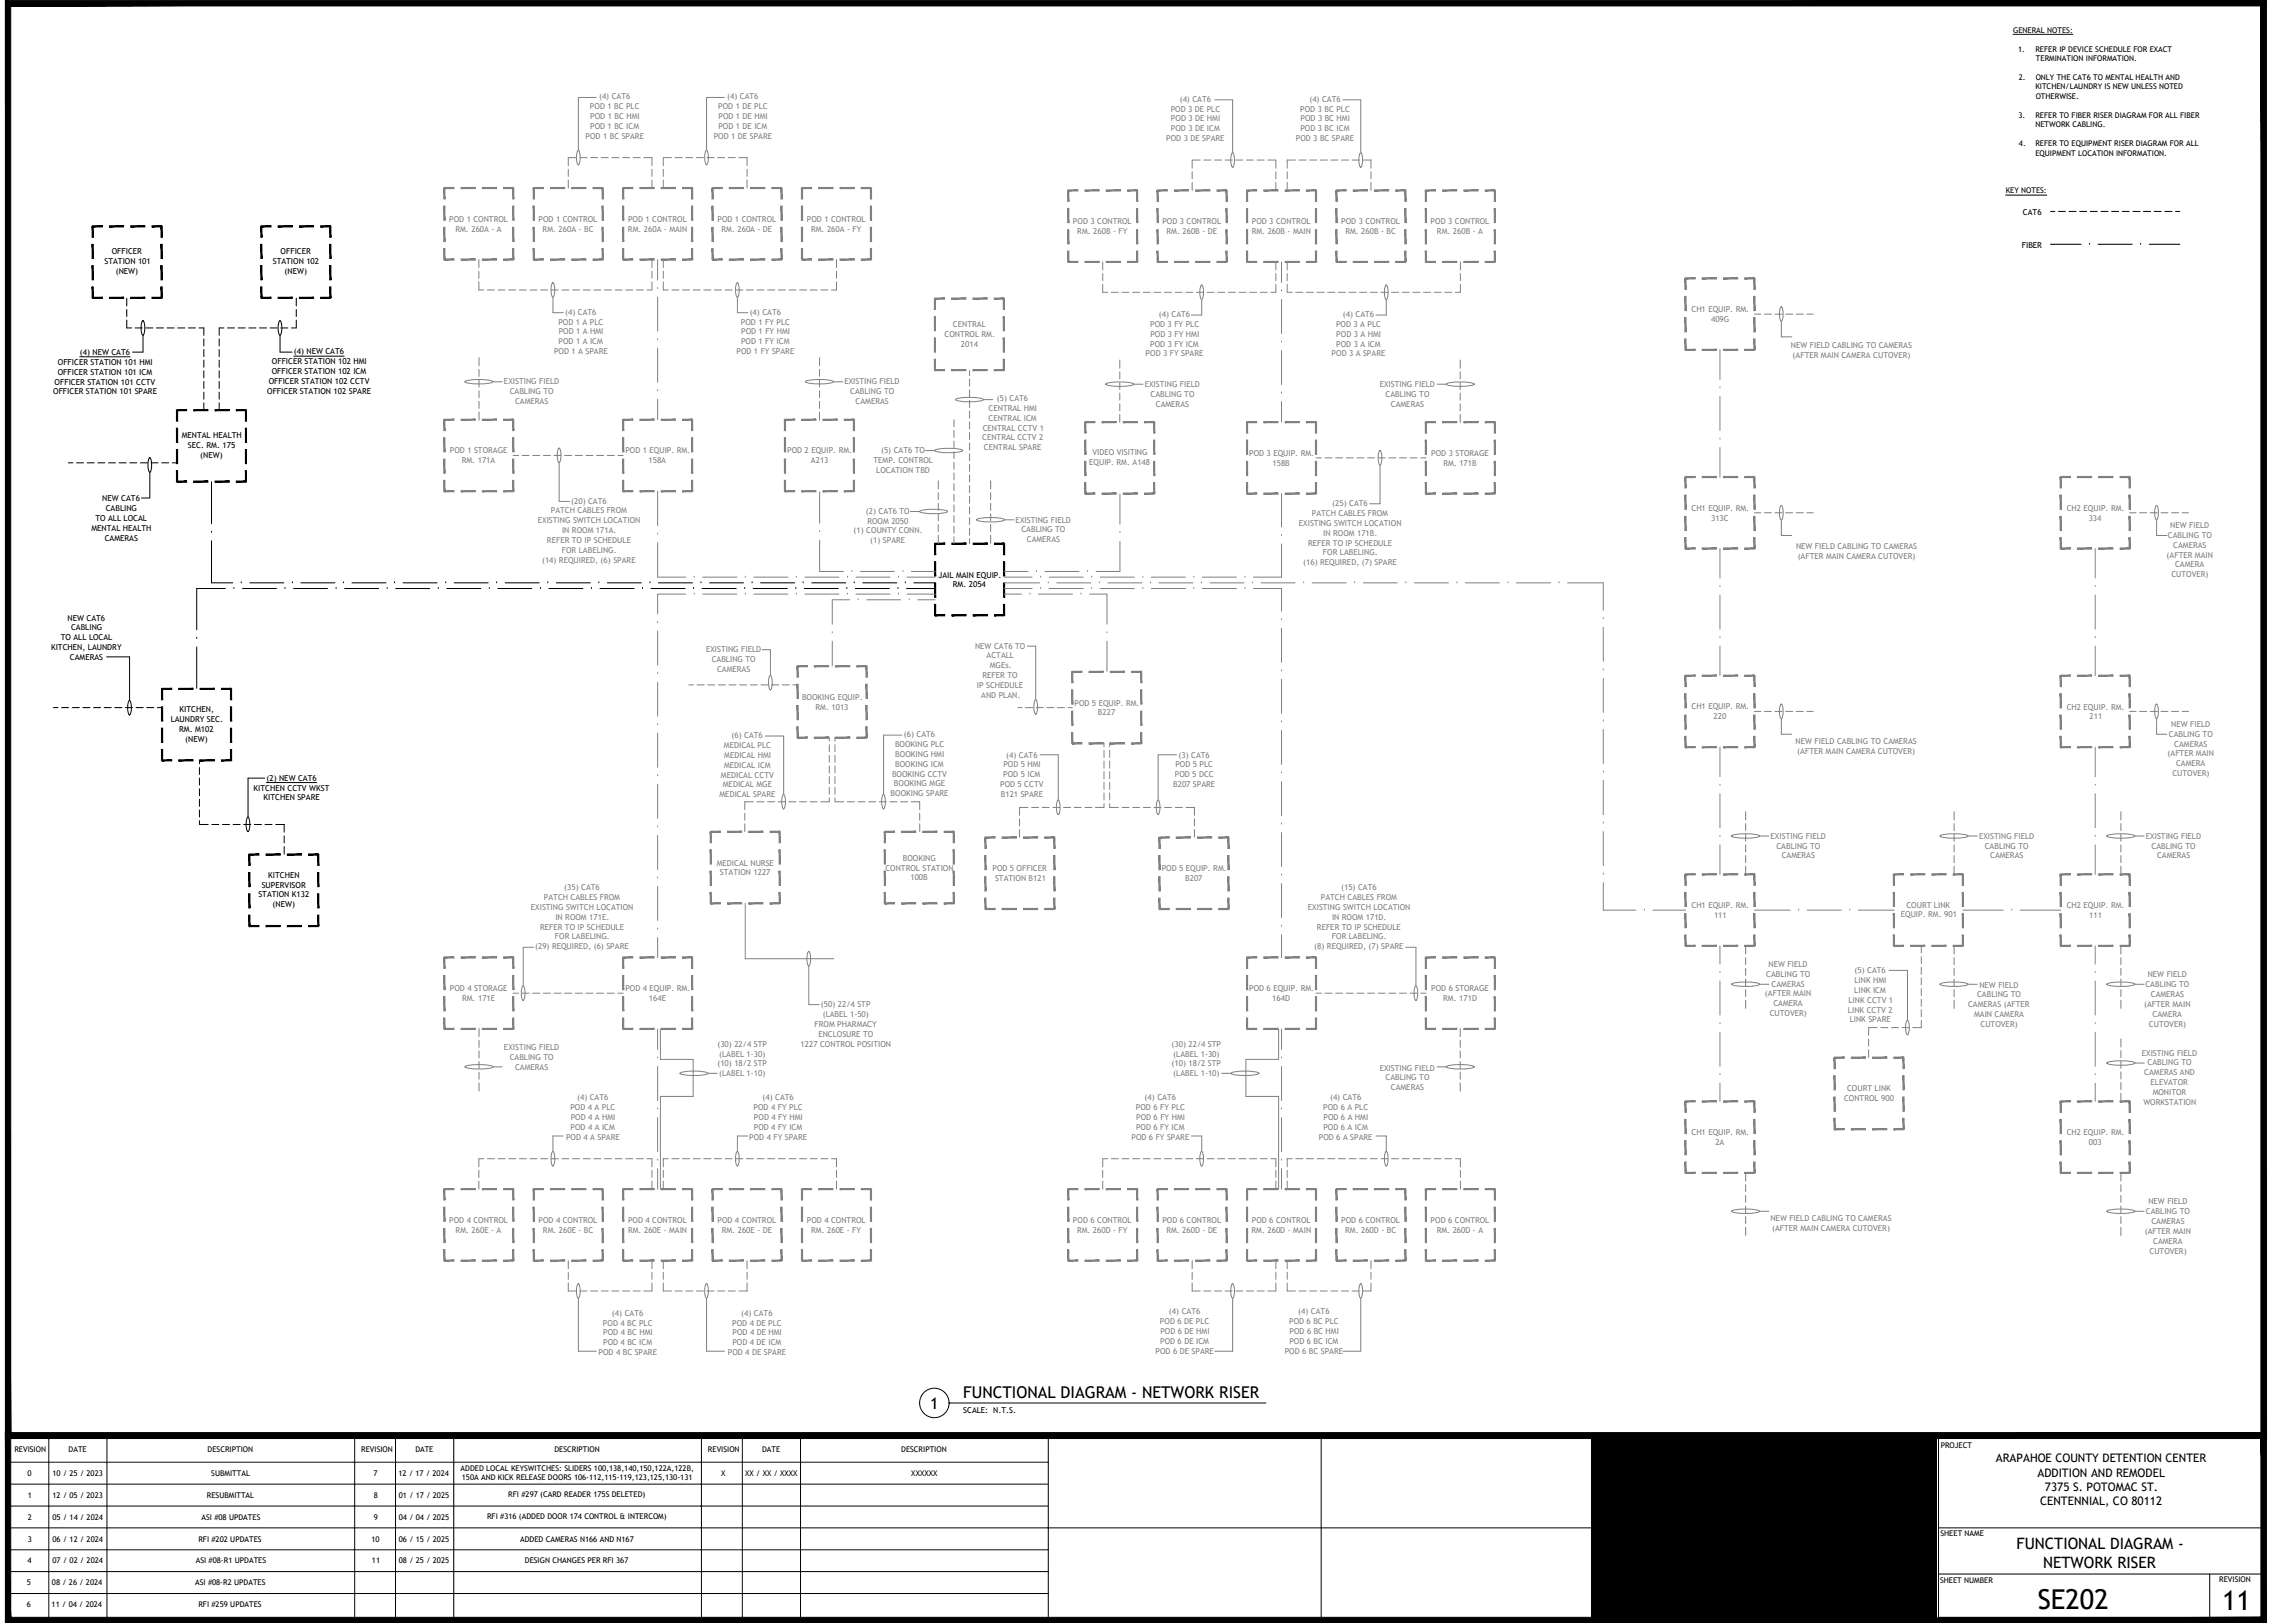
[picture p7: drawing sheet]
<svg xmlns="http://www.w3.org/2000/svg" width="1067mm" height="762mm" viewBox="0 0 1067 762" stroke-linecap="round" stroke-linejoin="round" font-family="sans-serif">
<defs><g id="words">
<g font-size="12.9">
<text x="957" y="755">SE202</text>
<text x="1043" y="756">11</text>
</g>
<g font-size="7.6">
<text x="452" y="657">FUNCTIONAL DIAGRAM - NETWORK RISER</text>
<text x="437" y="661">1</text>
</g>
<g font-size="7.4">
<text x="947" y="727">FUNCTIONAL DIAGRAM -</text>
<text x="959" y="736">NETWORK RISER</text>
</g>
<g font-size="5.5">
<text x="937" y="687">ARAPAHOE COUNTY DETENTION CENTER</text>
<text x="957" y="693">ADDITION AND REMODEL</text>
<text x="960" y="700">7375 S. POTOMAC ST.</text>
<text x="958" y="707">CENTENNIAL, CO 80112</text>
</g>
<g font-size="3.8" fill="#808080">
<text x="281" y="47">(4) CAT6</text>
<text x="341" y="47">(4) CAT6</text>
<text x="554" y="48">(4) CAT6</text>
<text x="615" y="48">(4) CAT6</text>
<text x="277" y="51">POD 1 BC PLC</text>
<text x="337" y="51">POD 1 DE PLC</text>
<text x="550" y="52">POD 3 DE PLC</text>
<text x="611" y="52">POD 3 BC PLC</text>
<text x="277" y="56">POD 1 BC HMI</text>
<text x="337" y="56">POD 1 DE HMI</text>
<text x="550" y="57">POD 3 DE HMI</text>
<text x="611" y="57">POD 3 BC HMI</text>
<text x="275" y="65">POD 1 BC SPARE</text>
<text x="277" y="61">POD 1 BC ICM</text>
<text x="335" y="65">POD 1 DE SPARE</text>
<text x="337" y="61">POD 1 DE ICM</text>
<text x="550" y="62">POD 3 DE ICM</text>
<text x="611" y="62">POD 3 BC ICM</text>
<text x="548" y="66">POD 3 DE SPARE</text>
<text x="608" y="66">POD 3 BC SPARE</text>
<text x="211" y="104">POD 1 CONTROL</text>
<text x="253" y="104">POD 1 CONTROL</text>
<text x="295" y="104">POD 1 CONTROL</text>
<text x="337" y="104">POD 1 CONTROL</text>
<text x="379" y="104">POD 1 CONTROL</text>
<text x="504" y="105">POD 3 CONTROL</text>
<text x="546" y="105">POD 3 CONTROL</text>
<text x="588" y="105">POD 3 CONTROL</text>
<text x="630" y="105">POD 3 CONTROL</text>
<text x="672" y="105">POD 3 CONTROL</text>
<text x="214" y="109">RM. 260A - A</text>
<text x="255" y="109">RM. 260A - BC</text>
<text x="295" y="109">RM. 260A - MAIN</text>
<text x="339" y="109">RM. 260A - DE</text>
<text x="381" y="109">RM. 260A - FY</text>
<text x="506" y="110">RM. 260B - FY</text>
<text x="548" y="110">RM. 260B - DE</text>
<text x="588" y="110">RM. 260B - MAIN</text>
<text x="632" y="110">RM. 260B - BC</text>
<text x="675" y="110">RM. 260B - A</text>
<text x="265" y="148">(4) CAT6</text>
<text x="352" y="148">(4) CAT6</text>
<text x="544" y="149">(4) CAT6</text>
<text x="631" y="149">(4) CAT6</text>
<text x="794" y="147">CH1 EQUIP. RM.</text>
<text x="262" y="152">POD 1 A PLC</text>
<text x="348" y="152">POD 1 FY PLC</text>
<text x="447" y="154">CENTRAL</text>
<text x="540" y="153">POD 3 FY PLC</text>
<text x="627" y="153">POD 3 A PLC</text>
<text x="803" y="151">409G</text>
<text x="262" y="162">POD 1 A ICM</text>
<text x="262" y="157">POD 1 A HMI</text>
<text x="348" y="162">POD 1 FY ICM</text>
<text x="348" y="157">POD 1 FY HMI</text>
<text x="443" y="158">CONTROL RM.</text>
<text x="540" y="158">POD 3 FY HMI</text>
<text x="627" y="158">POD 3 A HMI</text>
<text x="260" y="166">POD 1 A SPARE</text>
<text x="346" y="166">POD 1 FY SPARE</text>
<text x="451" y="163">2014</text>
<text x="538" y="167">POD 3 FY SPARE</text>
<text x="540" y="163">POD 3 FY ICM</text>
<text x="625" y="167">POD 3 A SPARE</text>
<text x="627" y="163">POD 3 A ICM</text>
<text x="841" y="164">NEW FIELD CABLING TO CAMERAS</text>
<text x="842" y="168">(AFTER MAIN CAMERA CUTOVER)</text>
<text x="237" y="181">EXISTING FIELD</text>
<text x="239" y="185">CABLING TO</text>
<text x="396" y="181">EXISTING FIELD</text>
<text x="399" y="185">CABLING TO</text>
<text x="538" y="182">EXISTING FIELD</text>
<text x="648" y="182">EXISTING FIELD</text>
<text x="242" y="190">CAMERAS</text>
<text x="402" y="190">CAMERAS</text>
<text x="468" y="188">(5) CAT6</text>
<text x="540" y="186">CABLING TO</text>
<text x="543" y="191">CAMERAS</text>
<text x="651" y="186">CABLING TO</text>
<text x="653" y="191">CAMERAS</text>
<text x="464" y="198">CENTRAL ICM</text>
<text x="464" y="193">CENTRAL HMI</text>
<text x="461" y="202">CENTRAL CCTV 1</text>
<text x="461" y="207">CENTRAL CCTV 2</text>
<text x="211" y="213">POD 1 STORAGE</text>
<text x="294" y="213">POD 1 EQUIP. RM.</text>
<text x="370" y="213">POD 2 EQUIP. RM.</text>
<text x="414" y="213">(5) CAT6 TO</text>
<text x="462" y="211">CENTRAL SPARE</text>
<text x="513" y="214">VIDEO VISITING</text>
<text x="587" y="214">POD 3 EQUIP. RM.</text>
<text x="672" y="214">POD 3 STORAGE</text>
<text x="217" y="218">RM. 171A</text>
<text x="305" y="218">158A</text>
<text x="381" y="218">A213</text>
<text x="410" y="218">TEMP. CONTROL</text>
<text x="511" y="218">EQUIP. RM. A148</text>
<text x="597" y="219">158B</text>
<text x="678" y="219">RM. 171B</text>
<text x="411" y="222">LOCATION TBD</text>
<text x="268" y="236">(20) CAT6</text>
<text x="626" y="238">(25) CAT6</text>
<text x="794" y="240">CH1 EQUIP. RM.</text>
<text x="970" y="240">CH2 EQUIP. RM.</text>
<text x="253" y="246">EXISTING SWITCH LOCATION</text>
<text x="259" y="241">PATCH CABLES FROM</text>
<text x="407" y="241">(2) CAT6 TO</text>
<text x="407" y="246">ROOM 2050</text>
<text x="477" y="245">EXISTING FIELD</text>
<text x="616" y="242">PATCH CABLES FROM</text>
<text x="803" y="244">313C</text>
<text x="981" y="244">334</text>
<text x="264" y="250">IN ROOM 171A.</text>
<text x="401" y="250">(1) COUNTY CONN.</text>
<text x="480" y="250">CABLING TO</text>
<text x="610" y="247">EXISTING SWITCH LOCATION</text>
<text x="621" y="251">IN ROOM 171B.</text>
<text x="1019" y="248">NEW FIELD</text>
<text x="257" y="255">REFER TO IP SCHEDULE</text>
<text x="409" y="255">(1) SPARE</text>
<text x="482" y="255">CAMERAS</text>
<text x="614" y="256">REFER TO IP SCHEDULE</text>
<text x="843" y="258">NEW FIELD CABLING TO CAMERAS</text>
<text x="1018" y="253">CABLING TO</text>
<text x="1020" y="257">CAMERAS</text>
<text x="264" y="260">FOR LABELING.</text>
<text x="621" y="261">FOR LABELING.</text>
<text x="844" y="263">(AFTER MAIN CAMERA CUTOVER)</text>
<text x="1017" y="262">(AFTER MAIN</text>
<text x="255" y="264">(14) REQUIRED, (6) SPARE</text>
<text x="612" y="265">(16) REQUIRED, (7) SPARE</text>
<text x="1021" y="266">CAMERA</text>
<text x="1020" y="271">CUTOVER)</text>
<text x="458" y="305">NEW CAT6 TO</text>
<text x="332" y="306">EXISTING FIELD</text>
<text x="334" y="311">CABLING TO</text>
<text x="463" y="309">ACTALL</text>
<text x="337" y="315">CAMERAS</text>
<text x="465" y="314">MGEs.</text>
<text x="459" y="323">IP SCHEDULE</text>
<text x="461" y="318">REFER TO</text>
<text x="377" y="329">BOOKING EQUIP.</text>
<text x="461" y="328">AND PLAN.</text>
<text x="383" y="333">RM. 1013</text>
<text x="505" y="331">POD 5 EQUIP. RM.</text>
<text x="515" y="336">B227</text>
<text x="794" y="333">CH1 EQUIP. RM.</text>
<text x="970" y="333">CH2 EQUIP. RM.</text>
<text x="805" y="338">220</text>
<text x="981" y="338">211</text>
<text x="1020" y="341">NEW FIELD</text>
<text x="343" y="347">(6) CAT6</text>
<text x="424" y="346">(6) CAT6</text>
<text x="1018" y="346">CABLING TO</text>
<text x="340" y="351">MEDICAL PLC</text>
<text x="420" y="351">BOOKING PLC</text>
<text x="843" y="349">NEW FIELD CABLING TO CAMERAS</text>
<text x="1021" y="351">CAMERAS</text>
<text x="340" y="356">MEDICAL HMI</text>
<text x="420" y="355">BOOKING HMI</text>
<text x="472" y="356">(4) CAT6</text>
<text x="553" y="356">(3) CAT6</text>
<text x="844" y="354">(AFTER MAIN CAMERA CUTOVER)</text>
<text x="1018" y="355">(AFTER MAIN</text>
<text x="1022" y="360">CAMERA</text>
<text x="339" y="365">MEDICAL CCTV</text>
<text x="340" y="360">MEDICAL ICM</text>
<text x="419" y="365">BOOKING CCTV</text>
<text x="420" y="360">BOOKING ICM</text>
<text x="471" y="365">POD 5 ICM</text>
<text x="471" y="360">POD 5 HMI</text>
<text x="552" y="365">POD 5 DCC</text>
<text x="552" y="360">POD 5 PLC</text>
<text x="1020" y="364">CUTOVER)</text>
<text x="339" y="370">MEDICAL MGE</text>
<text x="420" y="369">BOOKING MGE</text>
<text x="470" y="370">POD 5 CCTV</text>
<text x="551" y="370">B207 SPARE</text>
<text x="338" y="374">MEDICAL SPARE</text>
<text x="418" y="374">BOOKING SPARE</text>
<text x="470" y="374">B121 SPARE</text>
<text x="831" y="394">EXISTING FIELD</text>
<text x="929" y="394">EXISTING FIELD</text>
<text x="1008" y="394">EXISTING FIELD</text>
<text x="834" y="398">CABLING TO</text>
<text x="932" y="398">CABLING TO</text>
<text x="1010" y="398">CABLING TO</text>
<text x="337" y="406">MEDICAL NURSE</text>
<text x="424" y="404">BOOKING</text>
<text x="837" y="403">CAMERAS</text>
<text x="934" y="403">CAMERAS</text>
<text x="1013" y="403">CAMERAS</text>
<text x="338" y="411">STATION 1227</text>
<text x="416" y="409">CONTROL STATION</text>
<text x="427" y="413">100B</text>
<text x="466" y="409">POD 5 OFFICER</text>
<text x="467" y="414">STATION B121</text>
<text x="545" y="409">POD 5 EQUIP. RM.</text>
<text x="556" y="414">B207</text>
<text x="265" y="418">(35) CAT6</text>
<text x="630" y="418">(15) CAT6</text>
<text x="255" y="423">PATCH CABLES FROM</text>
<text x="620" y="423">PATCH CABLES FROM</text>
<text x="249" y="427">EXISTING SWITCH LOCATION</text>
<text x="261" y="432">IN ROOM 171E.</text>
<text x="614" y="427">EXISTING SWITCH LOCATION</text>
<text x="625" y="432">IN ROOM 171D.</text>
<text x="794" y="426">CH1 EQUIP. RM.</text>
<text x="805" y="431">111</text>
<text x="893" y="431">EQUIP. RM. 901</text>
<text x="895" y="426">COURT LINK</text>
<text x="970" y="426">CH2 EQUIP. RM.</text>
<text x="981" y="431">111</text>
<text x="254" y="436">REFER TO IP SCHEDULE</text>
<text x="618" y="436">REFER TO IP SCHEDULE</text>
<text x="261" y="441">FOR LABELING.</text>
<text x="625" y="441">FOR LABELING.</text>
<text x="251" y="446">(29) REQUIRED, (6) SPARE</text>
<text x="617" y="446">(8) REQUIRED, (7) SPARE</text>
<text x="830" y="454">NEW FIELD</text>
<text x="829" y="459">CABLING TO</text>
<text x="871" y="457">(5) CAT6</text>
<text x="871" y="462">LINK HMI</text>
<text x="1008" y="459">NEW FIELD</text>
<text x="211" y="465">POD 4 STORAGE</text>
<text x="294" y="465">POD 4 EQUIP. RM.</text>
<text x="587" y="465">POD 6 EQUIP. RM.</text>
<text x="672" y="465">POD 6 STORAGE</text>
<text x="829" y="468">(AFTER MAIN</text>
<text x="832" y="463">CAMERAS</text>
<text x="871" y="466">LINK ICM</text>
<text x="929" y="464">NEW FIELD</text>
<text x="1007" y="464">CABLING TO</text>
<text x="217" y="470">RM. 171E</text>
<text x="305" y="470">164E</text>
<text x="385" y="473">(50) 22/4 STP</text>
<text x="597" y="470">164D</text>
<text x="678" y="470">RM. 171D</text>
<text x="833" y="472">CAMERA</text>
<text x="868" y="471">LINK CCTV 1</text>
<text x="924" y="473">CAMERAS (AFTER</text>
<text x="928" y="468">CABLING TO</text>
<text x="1007" y="473">(AFTER MAIN</text>
<text x="1010" y="468">CAMERAS</text>
<text x="386" y="477">(LABEL 1-50)</text>
<text x="831" y="477">CUTOVER)</text>
<text x="868" y="475">LINK CCTV 2</text>
<text x="927" y="478">MAIN CAMERA</text>
<text x="1011" y="477">CAMERA</text>
<text x="382" y="482">FROM PHARMACY</text>
<text x="869" y="480">LINK SPARE</text>
<text x="930" y="482">CUTOVER)</text>
<text x="1009" y="482">CUTOVER)</text>
<text x="337" y="491">(30) 22/4 STP</text>
<text x="376" y="491">1227 CONTROL POSITION</text>
<text x="384" y="487">ENCLOSURE TO</text>
<text x="550" y="491">(30) 22/4 STP</text>
<text x="237" y="493">EXISTING FIELD</text>
<text x="239" y="498">CABLING TO</text>
<text x="338" y="496">(LABEL 1-30)</text>
<text x="551" y="496">(LABEL 1-30)</text>
<text x="1006" y="496">EXISTING FIELD</text>
<text x="242" y="502">CAMERAS</text>
<text x="337" y="501">(10) 18/2 STP</text>
<text x="550" y="501">(10) 18/2 STP</text>
<text x="648" y="503">EXISTING FIELD</text>
<text x="1008" y="500">CABLING TO</text>
<text x="338" y="505">(LABEL 1-10)</text>
<text x="551" y="505">(LABEL 1-10)</text>
<text x="651" y="507">CABLING TO</text>
<text x="1007" y="505">CAMERAS AND</text>
<text x="1010" y="510">ELEVATOR</text>
<text x="653" y="512">CAMERAS</text>
<text x="867" y="512">COURT LINK</text>
<text x="1011" y="514">MONITOR</text>
<text x="268" y="521">POD 4 A PLC</text>
<text x="271" y="517">(4) CAT6</text>
<text x="354" y="521">POD 4 FY PLC</text>
<text x="358" y="517">(4) CAT6</text>
<text x="533" y="521">POD 6 FY PLC</text>
<text x="537" y="517">(4) CAT6</text>
<text x="621" y="521">POD 6 A PLC</text>
<text x="625" y="517">(4) CAT6</text>
<text x="866" y="517">CONTROL 900</text>
<text x="1006" y="519">WORKSTATION</text>
<text x="268" y="526">POD 4 A HMI</text>
<text x="354" y="526">POD 4 FY HMI</text>
<text x="533" y="526">POD 6 FY HMI</text>
<text x="621" y="526">POD 6 A HMI</text>
<text x="268" y="531">POD 4 A ICM</text>
<text x="354" y="531">POD 4 FY ICM</text>
<text x="533" y="531">POD 6 FY ICM</text>
<text x="621" y="531">POD 6 A ICM</text>
<text x="794" y="533">CH1 EQUIP. RM.</text>
<text x="970" y="533">CH2 EQUIP. RM.</text>
<text x="266" y="535">POD 4 A SPARE</text>
<text x="352" y="535">POD 4 FY SPARE</text>
<text x="531" y="535">POD 6 FY SPARE</text>
<text x="619" y="535">POD 6 A SPARE</text>
<text x="805" y="538">2A</text>
<text x="981" y="538">003</text>
<text x="1009" y="565">NEW FIELD</text>
<text x="211" y="574">POD 4 CONTROL</text>
<text x="253" y="574">POD 4 CONTROL</text>
<text x="295" y="574">POD 4 CONTROL</text>
<text x="337" y="574">POD 4 CONTROL</text>
<text x="379" y="574">POD 4 CONTROL</text>
<text x="504" y="574">POD 6 CONTROL</text>
<text x="546" y="574">POD 6 CONTROL</text>
<text x="588" y="574">POD 6 CONTROL</text>
<text x="630" y="574">POD 6 CONTROL</text>
<text x="672" y="574">POD 6 CONTROL</text>
<text x="831" y="573">NEW FIELD CABLING TO CAMERAS</text>
<text x="1008" y="570">CABLING TO</text>
<text x="1010" y="575">CAMERAS</text>
<text x="214" y="579">RM. 260E - A</text>
<text x="255" y="579">RM. 260E - BC</text>
<text x="295" y="579">RM. 260E - MAIN</text>
<text x="339" y="579">RM. 260E - DE</text>
<text x="381" y="579">RM. 260E - FY</text>
<text x="506" y="579">RM. 260D - FY</text>
<text x="548" y="579">RM. 260D - DE</text>
<text x="588" y="579">RM. 260D - MAIN</text>
<text x="632" y="579">RM. 260D - BC</text>
<text x="675" y="579">RM. 260D - A</text>
<text x="832" y="578">(AFTER MAIN CAMERA CUTOVER)</text>
<text x="1007" y="579">(AFTER MAIN</text>
<text x="1011" y="584">CAMERA</text>
<text x="1009" y="589">CUTOVER)</text>
<text x="287" y="618">(4) CAT6</text>
<text x="348" y="618">(4) CAT6</text>
<text x="549" y="617">(4) CAT6</text>
<text x="610" y="617">(4) CAT6</text>
<text x="283" y="622">POD 4 BC PLC</text>
<text x="344" y="622">POD 4 DE PLC</text>
<text x="545" y="622">POD 6 DE PLC</text>
<text x="605" y="622">POD 6 BC PLC</text>
<text x="283" y="627">POD 4 BC HMI</text>
<text x="344" y="627">POD 4 DE HMI</text>
<text x="545" y="626">POD 6 DE HMI</text>
<text x="605" y="626">POD 6 BC HMI</text>
<text x="283" y="632">POD 4 BC ICM</text>
<text x="344" y="632">POD 4 DE ICM</text>
<text x="543" y="636">POD 6 DE SPARE</text>
<text x="545" y="631">POD 6 DE ICM</text>
<text x="603" y="636">POD 6 BC SPARE</text>
<text x="605" y="631">POD 6 BC ICM</text>
<text x="281" y="636">POD 4 BC SPARE</text>
<text x="342" y="636">POD 4 DE SPARE</text>
</g>
<g font-size="3.8">
<text x="950" y="101">CAT6</text>
<text x="52" y="119">OFFICER</text>
<text x="132" y="119">OFFICER</text>
<text x="949" y="116">FIBER</text>
<text x="49" y="124">STATION 101</text>
<text x="128" y="124">STATION 102</text>
<text x="54" y="129">(NEW)</text>
<text x="134" y="129">(NEW)</text>
<text x="37" y="167">(4) NEW CAT6</text>
<text x="138" y="166">(4) NEW CAT6</text>
<text x="27" y="171">OFFICER STATION 101 HMI</text>
<text x="128" y="171">OFFICER STATION 102 HMI</text>
<text x="27" y="176">OFFICER STATION 101 ICM</text>
<text x="128" y="176">OFFICER STATION 102 ICM</text>
<text x="25" y="185">OFFICER STATION 101 SPARE</text>
<text x="26" y="181">OFFICER STATION 101 CCTV</text>
<text x="125" y="185">OFFICER STATION 102 SPARE</text>
<text x="126" y="180">OFFICER STATION 102 CCTV</text>
<text x="85" y="206">MENTAL HEALTH</text>
<text x="88" y="210">SEC. RM. 175</text>
<text x="94" y="215">(NEW)</text>
<text x="48" y="235">NEW CAT6</text>
<text x="50" y="240">CABLING</text>
<text x="45" y="245">TO ALL LOCAL</text>
<text x="43" y="249">MENTAL HEALTH</text>
<text x="49" y="254">CAMERAS</text>
<text x="441" y="271">JAIL MAIN EQUIP.</text>
<text x="447" y="276">RM. 2054</text>
<text x="32" y="291">NEW CAT6</text>
<text x="33" y="296">CABLING</text>
<text x="24" y="305">KITCHEN, LAUNDRY</text>
<text x="29" y="301">TO ALL LOCAL</text>
<text x="33" y="310">CAMERAS</text>
<text x="84" y="334">KITCHEN,</text>
<text x="80" y="339">LAUNDRY SEC.</text>
<text x="84" y="344">RM. M102</text>
<text x="87" y="348">(NEW)</text>
<text x="119" y="371">KITCHEN CCTV WKST</text>
<text x="125" y="367">(2) NEW CAT6</text>
<text x="124" y="376">KITCHEN SPARE</text>
<text x="126" y="412">KITCHEN</text>
<text x="123" y="417">SUPERVISOR</text>
<text x="121" y="421">STATION K132</text>
<text x="128" y="426">(NEW)</text>
<text x="452" y="664">SCALE: N.T.S.</text>
</g>
<g font-size="3.7">
<text x="945" y="15">GENERAL NOTES:</text>
<text x="948" y="24">1.</text>
<text x="956" y="24">REFER IP DEVICE SCHEDULE FOR EXACT</text>
<text x="956" y="29">TERMINATION INFORMATION.</text>
<text x="948" y="38">2.</text>
<text x="956" y="42">KITCHEN/LAUNDRY IS NEW UNLESS NOTED</text>
<text x="956" y="38">ONLY THE CAT6 TO MENTAL HEALTH AND</text>
<text x="956" y="46">OTHERWISE.</text>
<text x="948" y="55">3.</text>
<text x="956" y="55">REFER TO FIBER RISER DIAGRAM FOR ALL FIBER</text>
<text x="956" y="60">NETWORK CABLING.</text>
<text x="948" y="69">4.</text>
<text x="956" y="69">REFER TO EQUIPMENT RISER DIAGRAM FOR ALL</text>
<text x="956" y="73">EQUIPMENT LOCATION INFORMATION.</text>
<text x="942" y="91">KEY NOTES:</text>
<text x="7" y="682">REVISION</text>
<text x="32" y="682">DATE</text>
<text x="97" y="682">DESCRIPTION</text>
<text x="170" y="682">REVISION</text>
<text x="195" y="682">DATE</text>
<text x="260" y="682">DESCRIPTION</text>
<text x="332" y="682">REVISION</text>
<text x="358" y="682">DATE</text>
<text x="423" y="682">DESCRIPTION</text>
<text x="911" y="680">PROJECT</text>
<text x="13" y="693">0</text>
<text x="25" y="693">10 / 25 / 2023</text>
<text x="99" y="693">SUBMITTAL</text>
<text x="175" y="693">7</text>
<text x="187" y="693">12 / 17 / 2024</text>
<text x="216" y="691">ADDED LOCAL KEYSWITCHES: SLIDERS 100,138,140,150,122A,122B,</text>
<text x="217" y="695">150A AND KICK RELEASE DOORS 106-112,115-119,123,125,130-131</text>
<text x="339" y="693">X</text>
<text x="350" y="693">XX / XX / XXXX</text>
<text x="428" y="693">XXXXXX</text>
<text x="13" y="703">1</text>
<text x="25" y="703">12 / 05 / 2023</text>
<text x="97" y="703">RESUBMITTAL</text>
<text x="175" y="703">8</text>
<text x="187" y="703">01 / 17 / 2025</text>
<text x="239" y="703">RFI #297 (CARD READER 175S DELETED)</text>
<text x="13" y="714">2</text>
<text x="25" y="714">05 / 14 / 2024</text>
<text x="95" y="714">ASI #08 UPDATES</text>
<text x="176" y="714">9</text>
<text x="187" y="714">04 / 04 / 2025</text>
<text x="229" y="713">RFI #316 (ADDED DOOR 174 CONTROL &amp; INTERCOM)</text>
<text x="13" y="724">3</text>
<text x="25" y="724">06 / 12 / 2024</text>
<text x="93" y="724">RFI #202 UPDATES</text>
<text x="174" y="724">10</text>
<text x="187" y="724">06 / 15 / 2025</text>
<text x="244" y="724">ADDED CAMERAS N166 AND N167</text>
<text x="911" y="721">SHEET NAME</text>
<text x="13" y="734">4</text>
<text x="25" y="734">07 / 02 / 2024</text>
<text x="92" y="734">ASI #08-R1 UPDATES</text>
<text x="175" y="734">11</text>
<text x="187" y="734">08 / 25 / 2025</text>
<text x="246" y="734">DESIGN CHANGES PER RFI 367</text>
<text x="911" y="743">SHEET NUMBER</text>
<text x="1042" y="743">REVISION</text>
<text x="13" y="744">5</text>
<text x="24" y="744">08 / 26 / 2024</text>
<text x="92" y="744">ASI #08-R2 UPDATES</text>
<text x="13" y="755">6</text>
<text x="24" y="755">11 / 04 / 2024</text>
<text x="93" y="755">RFI #259 UPDATES</text>
</g>
</g></defs>
<!-- layer: TEXT -->
<path d="M945 16h28M942 92h19" fill="none" stroke="#000" stroke-width=".47"/>
<!-- layer: 0 -->
<g fill="#808080" stroke="#808080" stroke-width=".47">
<path d="M241 117v5zM241 117v5z"/>
<path d="M241 107v6zM241 107v6z"/>
<path d="M241 97v6zM241 97v6z"/>
<path d="M241 88v5zM241 88v5z"/>
<path d="M236 89h5v-1zM236 88h5l-5 1z"/>
<path d="M226 89h7v-1zM226 88h7l-7 1z"/>
<path d="M216 89h7v-1zM216 88h7l-7 1z"/>
<path d="M209 89h4v-1zM209 88h4l-4 1z"/>
<path d="M208 88l1 5v-5zM208 88l1 5h-1z"/>
<path d="M208 97l1 6v-6zM208 97l1 6h-1z"/>
<path d="M208 107l1 6v-6zM208 107l1 6h-1z"/>
<path d="M208 117l1 5v-5zM208 117l1 5h-1z"/>
<path d="M209 122h4zM209 122h4z"/>
<path d="M216 122h7zM216 122h7z"/>
<path d="M226 122h7zM226 122h7z"/>
<path d="M236 122h5zM236 122h5z"/>
<path d="M283 117v5zM283 117v5z"/>
<path d="M283 107v6zM283 107v6z"/>
<path d="M283 97v6zM283 97v6z"/>
<path d="M283 88v5zM283 88v5z"/>
<path d="M278 89h5v-1zM278 88h5l-5 1z"/>
<path d="M268 89h7v-1zM268 88h7l-7 1z"/>
<path d="M258 89h7v-1zM258 88h7l-7 1z"/>
<path d="M251 89h4v-1zM251 88h4l-4 1z"/>
<path d="M250 88l1 5v-5zM250 88l1 5h-1z"/>
<path d="M250 97l1 6v-6zM250 97l1 6h-1z"/>
<path d="M250 107l1 6v-6zM250 107l1 6h-1z"/>
<path d="M250 117l1 5v-5zM250 117l1 5h-1z"/>
<path d="M251 122h4zM251 122h4z"/>
<path d="M258 122h7zM258 122h7z"/>
<path d="M268 122h7zM268 122h7z"/>
<path d="M278 122h5zM278 122h5z"/>
<path d="M367 117v5zM367 117v5z"/>
<path d="M367 107v6zM367 107v6z"/>
<path d="M367 97v6zM367 97v6z"/>
<path d="M367 88v5zM367 88v5z"/>
<path d="M362 89h5v-1zM362 88h5l-5 1z"/>
<path d="M352 89h7v-1zM352 88h7l-7 1z"/>
<path d="M342 89h7v-1zM342 88h7l-7 1z"/>
<path d="M335 89h4v-1zM335 88h4l-4 1z"/>
<path d="M334 88l1 5v-5zM334 88l1 5h-1z"/>
<path d="M334 97l1 6v-6zM334 97l1 6h-1z"/>
<path d="M334 107l1 6v-6zM334 107l1 6h-1z"/>
<path d="M334 117l1 5v-5zM334 117l1 5h-1z"/>
<path d="M335 122h4zM335 122h4z"/>
<path d="M342 122h7zM342 122h7z"/>
<path d="M352 122h7zM352 122h7z"/>
<path d="M362 122h5zM362 122h5z"/>
<path d="M409 117v5zM409 117v5z"/>
<path d="M409 107v6zM409 107v6z"/>
<path d="M409 97v6zM409 97v6z"/>
<path d="M409 88v5zM409 88v5z"/>
<path d="M404 89h5v-1zM404 88h5l-5 1z"/>
<path d="M394 89h7v-1zM394 88h7l-7 1z"/>
<path d="M384 89h7v-1zM384 88h7l-7 1z"/>
<path d="M377 89h4v-1zM377 88h4l-4 1z"/>
<path d="M376 88l1 5v-5zM376 88l1 5h-1z"/>
<path d="M376 97l1 6v-6zM376 97l1 6h-1z"/>
<path d="M376 107l1 6v-6zM376 107l1 6h-1z"/>
<path d="M376 117l1 5v-5zM376 117l1 5h-1z"/>
<path d="M377 122h4zM377 122h4z"/>
<path d="M384 122h7zM384 122h7z"/>
<path d="M394 122h7zM394 122h7z"/>
<path d="M404 122h5zM404 122h5z"/>
<path d="M325 117v5zM325 117v5z"/>
<path d="M325 107v6zM325 107v6z"/>
<path d="M325 97v6zM325 97v6z"/>
<path d="M325 88v5zM325 88v5z"/>
<path d="M320 89h5v-1zM320 88h5l-5 1z"/>
<path d="M310 89h7v-1zM310 88h7l-7 1z"/>
<path d="M300 89h7v-1zM300 88h7l-7 1z"/>
<path d="M293 89h4v-1zM293 88h4l-4 1z"/>
<path d="M292 88l1 5v-5zM292 88l1 5h-1z"/>
<path d="M292 97l1 6v-6zM292 97l1 6h-1z"/>
<path d="M292 107l1 6v-6zM292 107l1 6h-1z"/>
<path d="M292 117l1 5v-5zM292 117l1 5h-1z"/>
<path d="M293 122h4zM293 122h4z"/>
<path d="M300 122h7zM300 122h7z"/>
<path d="M310 122h7zM310 122h7z"/>
<path d="M320 122h5zM320 122h5z"/>
<path d="M325 226v5zM325 226v5z"/>
<path d="M325 216v6zM325 216v6z"/>
<path d="M325 206v6zM325 206v6z"/>
<path d="M325 197v5zM325 197v5z"/>
<path d="M320 197h5zM320 197h5h-5z"/>
<path d="M310 197h7zM310 197h7h-7z"/>
<path d="M300 197h7zM300 197h7h-7z"/>
<path d="M293 197h4zM293 197h4h-4z"/>
<path d="M292 197l1 5v-5zM292 197l1 5h-1z"/>
<path d="M292 206l1 6v-6zM292 206l1 6h-1z"/>
<path d="M292 216l1 6v-6zM292 216l1 6h-1z"/>
<path d="M292 226l1 5v-5zM292 226l1 5h-1z"/>
<path d="M293 230v1l4-1zM293 231l4-1v1z"/>
<path d="M300 230v1l7-1zM300 231l7-1v1z"/>
<path d="M310 230v1l7-1zM310 231l7-1v1z"/>
<path d="M320 230v1l5-1zM320 231l5-1v1z"/>
<path d="M241 226v5zM241 226v5z"/>
<path d="M241 216v6zM241 216v6z"/>
<path d="M241 206v6zM241 206v6z"/>
<path d="M241 197v5zM241 197v5z"/>
<path d="M236 197h5zM236 197h5h-5z"/>
<path d="M226 197h7zM226 197h7h-7z"/>
<path d="M216 197h7zM216 197h7h-7z"/>
<path d="M209 197h4zM209 197h4h-4z"/>
<path d="M208 197l1 5v-5zM208 197l1 5h-1z"/>
<path d="M208 206l1 6v-6zM208 206l1 6h-1z"/>
<path d="M208 216l1 6v-6zM208 216l1 6h-1z"/>
<path d="M208 226l1 5v-5zM208 226l1 5h-1z"/>
<path d="M209 230v1l4-1zM209 231l4-1v1z"/>
<path d="M216 230v1l7-1zM216 231l7-1v1z"/>
<path d="M226 230v1l7-1zM226 231l7-1v1z"/>
<path d="M236 230v1l5-1zM236 231l5-1v1z"/>
<path d="M401 226v5zM401 226v5z"/>
<path d="M401 216v6zM401 216v6z"/>
<path d="M401 206v6zM401 206v6z"/>
<path d="M401 197v5zM401 197v5z"/>
<path d="M396 197h5zM396 197h5h-5z"/>
<path d="M386 197h7zM386 197h7h-7z"/>
<path d="M376 197h7zM376 197h7h-7z"/>
<path d="M369 197h4zM369 197h4h-4z"/>
<path d="M368 197l1 5v-5zM368 197l1 5h-1z"/>
<path d="M368 206l1 6v-6zM368 206l1 6h-1z"/>
<path d="M368 216l1 6v-6zM368 216l1 6h-1z"/>
<path d="M368 226l1 5v-5zM368 226l1 5h-1z"/>
<path d="M369 230v1l4-1zM369 231l4-1v1z"/>
<path d="M376 230v1l7-1zM376 231l7-1v1z"/>
<path d="M386 230v1l7-1zM386 231l7-1v1z"/>
<path d="M396 230v1l5-1zM396 231l5-1v1z"/>
<path d="M542 227v5zM542 227v5z"/>
<path d="M542 217v6zM542 217v6z"/>
<path d="M542 207v6zM542 207v6z"/>
<path d="M542 198v5zM542 198v5z"/>
<path d="M537 198h5zM537 198h5h-5z"/>
<path d="M527 198h7zM527 198h7h-7z"/>
<path d="M517 198h7zM517 198h7h-7z"/>
<path d="M510 198h4zM510 198h4h-4z"/>
<path d="M509 198l1 5v-5zM509 198l1 5h-1z"/>
<path d="M509 207l1 6v-6zM509 207l1 6h-1z"/>
<path d="M509 217l1 6v-6zM509 217l1 6h-1z"/>
<path d="M509 227l1 5v-5zM509 227l1 5h-1z"/>
<path d="M510 231v1l4-1zM510 232l4-1v1z"/>
<path d="M517 231v1l7-1zM517 232l7-1v1z"/>
<path d="M527 231v1l7-1zM527 232l7-1v1z"/>
<path d="M537 231v1l5-1zM537 232l5-1v1z"/>
<path d="M536 315v6v-6zM536 315v6z"/>
<path d="M536 324v7v-7zM536 324v7z"/>
<path d="M536 334v7v-7zM536 334v7z"/>
<path d="M536 344v5v-5zM536 344v5z"/>
<path d="M531 349h5zM531 349h5h-5z"/>
<path d="M521 349h7zM521 349h7h-7z"/>
<path d="M511 349h7zM511 349h7h-7z"/>
<path d="M503 349h5zM503 349h5h-5z"/>
<path d="M503 344v5h1zM503 344h1v5z"/>
<path d="M503 334v7h1zM503 334h1v7z"/>
<path d="M503 324v7h1zM503 324h1v7z"/>
<path d="M503 315v6h1zM503 315h1v6z"/>
<path d="M503 315v1l5-1zM503 316l5-1v1z"/>
<path d="M511 315v1l7-1zM511 316l7-1v1z"/>
<path d="M521 315v1l7-1zM521 316l7-1v1z"/>
<path d="M531 315v1l5-1zM531 316l5-1v1z"/>
<path d="M577 393v5v-5zM577 393v5z"/>
<path d="M577 402v6v-6zM577 402v6z"/>
<path d="M577 412v6v-6zM577 412v6z"/>
<path d="M577 422v5v-5zM577 422v5z"/>
<path d="M572 427h5zM572 427h5h-5z"/>
<path d="M562 427h7zM562 427h7h-7z"/>
<path d="M552 427h7zM552 427h7h-7z"/>
<path d="M544 427h5zM544 427h5h-5z"/>
<path d="M544 422v5h1zM544 422h1v5z"/>
<path d="M544 412v6h1zM544 412h1v6z"/>
<path d="M544 402v6h1zM544 402h1v6z"/>
<path d="M544 393v5h1zM544 393h1v5z"/>
<path d="M544 393h5zM544 393h5z"/>
<path d="M552 393h7zM552 393h7z"/>
<path d="M562 393h7zM562 393h7z"/>
<path d="M572 393h5zM572 393h5z"/>
<path d="M462 393l1 5v-5zM462 393l1 5h-1z"/>
<path d="M462 402l1 6v-6zM462 402l1 6h-1z"/>
<path d="M462 412l1 6v-6zM462 412l1 6h-1z"/>
<path d="M462 422l1 5v-5zM462 422l1 5h-1z"/>
<path d="M463 427h4zM463 427h4z"/>
<path d="M471 427h6zM471 427h6z"/>
<path d="M481 427h6zM481 427h6z"/>
<path d="M491 427h4zM491 427h4z"/>
<path d="M495 422v5zM495 422v5z"/>
<path d="M495 412v6zM495 412v6z"/>
<path d="M495 402v6zM495 402v6z"/>
<path d="M495 393v5zM495 393v5z"/>
<path d="M491 393h4zM491 393h4h-4z"/>
<path d="M481 393h6zM481 393h6h-6z"/>
<path d="M471 393h6zM471 393h6h-6z"/>
<path d="M463 393h4zM463 393h4h-4z"/>
<path d="M407 313v5v-5zM407 313v5z"/>
<path d="M407 321v7v-7zM407 321v7z"/>
<path d="M407 331v7v-7zM407 331v7z"/>
<path d="M407 341v5v-5zM407 341v5z"/>
<path d="M402 347h5v-1zM402 346h5l-5 1z"/>
<path d="M392 347h7v-1zM392 346h7l-7 1z"/>
<path d="M382 347h7v-1zM382 346h7l-7 1z"/>
<path d="M375 347h4v-1zM375 346h4l-4 1z"/>
<path d="M374 341v5h1zM374 341h1v5z"/>
<path d="M374 331v7h1zM374 331h1v7z"/>
<path d="M374 321v7h1zM374 321h1v7z"/>
<path d="M374 313v5h1zM374 313h1v5z"/>
<path d="M375 313h4zM375 313h4z"/>
<path d="M382 313h7zM382 313h7z"/>
<path d="M392 313h7zM392 313h7z"/>
<path d="M402 313h5zM402 313h5z"/>
<path d="M448 391v5v-5zM448 391v5z"/>
<path d="M448 399v7v-7zM448 399v7z"/>
<path d="M448 409v7v-7zM448 409v7z"/>
<path d="M448 419v5v-5zM448 419v5z"/>
<path d="M443 424h5zM443 424h5h-5z"/>
<path d="M433 424h7zM433 424h7h-7z"/>
<path d="M423 424h7zM423 424h7h-7z"/>
<path d="M415 424h5zM415 424h5h-5z"/>
<path d="M415 419v5h1zM415 419h1v5z"/>
<path d="M415 409v7h1zM415 409h1v7z"/>
<path d="M415 399v7h1zM415 399h1v7z"/>
<path d="M415 391v5h1zM415 391h1v5z"/>
<path d="M415 390v1l5-1zM415 391l5-1v1z"/>
<path d="M423 390v1l7-1zM423 391l7-1v1z"/>
<path d="M433 390v1l7-1zM433 391l7-1v1z"/>
<path d="M443 390v1l5-1zM443 391l5-1v1z"/>
<path d="M333 391l1 5v-5zM333 391l1 5h-1z"/>
<path d="M333 399l1 7v-7zM333 399l1 7h-1z"/>
<path d="M333 409l1 7v-7zM333 409l1 7h-1z"/>
<path d="M333 419l1 5v-5zM333 419l1 5h-1z"/>
<path d="M334 424h4zM334 424h4z"/>
<path d="M342 424h6zM342 424h6z"/>
<path d="M352 424h6zM352 424h6z"/>
<path d="M362 424h4zM362 424h4z"/>
<path d="M366 419v5zM366 419v5z"/>
<path d="M366 409v7zM366 409v7z"/>
<path d="M366 399v7zM366 399v7z"/>
<path d="M366 391v5zM366 391v5z"/>
<path d="M362 391h4v-1zM362 390h4l-4 1z"/>
<path d="M352 391h6v-1zM352 390h6l-6 1z"/>
<path d="M342 391h6v-1zM342 390h6l-6 1z"/>
<path d="M334 391h4v-1zM334 390h4l-4 1z"/>
<path d="M669 118v5h1zM669 118h1v5z"/>
<path d="M669 108v7h1zM669 108h1v7z"/>
<path d="M669 98v7h1zM669 98h1v7z"/>
<path d="M669 89v6h1zM669 89h1v6z"/>
<path d="M670 89v1l4-1zM670 90l4-1v1z"/>
<path d="M677 89v1l7-1zM677 90l7-1v1z"/>
<path d="M687 89v1l7-1zM687 90l7-1v1z"/>
<path d="M697 89v1l5-1zM697 90l5-1v1z"/>
<path d="M702 89v6v-6zM702 89v6z"/>
<path d="M702 98v7v-7zM702 98v7z"/>
<path d="M702 108v7v-7zM702 108v7z"/>
<path d="M702 118v5v-5zM702 118v5z"/>
<path d="M697 123h5zM697 123h5h-5z"/>
<path d="M687 123h7zM687 123h7h-7z"/>
<path d="M677 123h7zM677 123h7h-7z"/>
<path d="M670 123h4zM670 123h4h-4z"/>
<path d="M627 118v5h1zM627 118h1v5z"/>
<path d="M627 108v7h1zM627 108h1v7z"/>
<path d="M627 98v7h1zM627 98h1v7z"/>
<path d="M627 89v6h1zM627 89h1v6z"/>
<path d="M628 89v1l4-1zM628 90l4-1v1z"/>
<path d="M635 89v1l7-1zM635 90l7-1v1z"/>
<path d="M645 89v1l7-1zM645 90l7-1v1z"/>
<path d="M655 89v1l5-1zM655 90l5-1v1z"/>
<path d="M660 89v6v-6zM660 89v6z"/>
<path d="M660 98v7v-7zM660 98v7z"/>
<path d="M660 108v7v-7zM660 108v7z"/>
<path d="M660 118v5v-5zM660 118v5z"/>
<path d="M655 123h5zM655 123h5h-5z"/>
<path d="M645 123h7zM645 123h7h-7z"/>
<path d="M635 123h7zM635 123h7h-7z"/>
<path d="M628 123h4zM628 123h4h-4z"/>
<path d="M543 118v5h1zM543 118h1v5z"/>
<path d="M543 108v7h1zM543 108h1v7z"/>
<path d="M543 98v7h1zM543 98h1v7z"/>
<path d="M543 89v6h1zM543 89h1v6z"/>
<path d="M544 89v1l4-1zM544 90l4-1v1z"/>
<path d="M551 89v1l7-1zM551 90l7-1v1z"/>
<path d="M561 89v1l7-1zM561 90l7-1v1z"/>
<path d="M571 89v1l5-1zM571 90l5-1v1z"/>
<path d="M576 89v6v-6zM576 89v6z"/>
<path d="M576 98v7v-7zM576 98v7z"/>
<path d="M576 108v7v-7zM576 108v7z"/>
<path d="M576 118v5v-5zM576 118v5z"/>
<path d="M571 123h5zM571 123h5h-5z"/>
<path d="M561 123h7zM561 123h7h-7z"/>
<path d="M551 123h7zM551 123h7h-7z"/>
<path d="M544 123h4zM544 123h4h-4z"/>
<path d="M501 118v5h1zM501 118h1v5z"/>
<path d="M501 108v7h1zM501 108h1v7z"/>
<path d="M501 98v7h1zM501 98h1v7z"/>
<path d="M501 89v6h1zM501 89h1v6z"/>
<path d="M502 89v1l4-1zM502 90l4-1v1z"/>
<path d="M509 89v1l7-1zM509 90l7-1v1z"/>
<path d="M519 89v1l7-1zM519 90l7-1v1z"/>
<path d="M529 89v1l5-1zM529 90l5-1v1z"/>
<path d="M534 89v6v-6zM534 89v6z"/>
<path d="M534 98v7v-7zM534 98v7z"/>
<path d="M534 108v7v-7zM534 108v7z"/>
<path d="M534 118v5v-5zM534 118v5z"/>
<path d="M529 123h5zM529 123h5h-5z"/>
<path d="M519 123h7zM519 123h7h-7z"/>
<path d="M509 123h7zM509 123h7h-7z"/>
<path d="M502 123h4zM502 123h4h-4z"/>
<path d="M585 118v5h1zM585 118h1v5z"/>
<path d="M585 108v7h1zM585 108h1v7z"/>
<path d="M585 98v7h1zM585 98h1v7z"/>
<path d="M585 89v6h1zM585 89h1v6z"/>
<path d="M586 89v1l4-1zM586 90l4-1v1z"/>
<path d="M593 89v1l7-1zM593 90l7-1v1z"/>
<path d="M603 89v1l7-1zM603 90l7-1v1z"/>
<path d="M613 89v1l5-1zM613 90l5-1v1z"/>
<path d="M618 89v6v-6zM618 89v6z"/>
<path d="M618 98v7v-7zM618 98v7z"/>
<path d="M618 108v7v-7zM618 108v7z"/>
<path d="M618 118v5v-5zM618 118v5z"/>
<path d="M613 123h5zM613 123h5h-5z"/>
<path d="M603 123h7zM603 123h7h-7z"/>
<path d="M593 123h7zM593 123h7h-7z"/>
<path d="M586 123h4zM586 123h4h-4z"/>
<path d="M585 227v5h1zM585 227h1v5z"/>
<path d="M585 217v6h1zM585 217h1v6z"/>
<path d="M585 207v6h1zM585 207h1v6z"/>
<path d="M585 198v5h1zM585 198h1v5z"/>
<path d="M586 198h4zM586 198h4z"/>
<path d="M593 198h7zM593 198h7z"/>
<path d="M603 198h7zM603 198h7z"/>
<path d="M613 198h5zM613 198h5z"/>
<path d="M618 198v5v-5zM618 198v5z"/>
<path d="M618 207v6v-6zM618 207v6z"/>
<path d="M618 217v6v-6zM618 217v6z"/>
<path d="M618 227v5v-5zM618 227v5z"/>
<path d="M613 232h5v-1zM613 231h5l-5 1z"/>
<path d="M603 232h7v-1zM603 231h7l-7 1z"/>
<path d="M593 232h7v-1zM593 231h7l-7 1z"/>
<path d="M586 232h4v-1zM586 231h4l-4 1z"/>
<path d="M669 227v5h1zM669 227h1v5z"/>
<path d="M669 217v6h1zM669 217h1v6z"/>
<path d="M669 207v6h1zM669 207h1v6z"/>
<path d="M669 198v5h1zM669 198h1v5z"/>
<path d="M670 198h4zM670 198h4z"/>
<path d="M677 198h7zM677 198h7z"/>
<path d="M687 198h7zM687 198h7z"/>
<path d="M697 198h5zM697 198h5z"/>
<path d="M702 198v5v-5zM702 198v5z"/>
<path d="M702 207v6v-6zM702 207v6z"/>
<path d="M702 217v6v-6zM702 217v6z"/>
<path d="M702 227v5v-5zM702 227v5z"/>
<path d="M697 232h5v-1zM697 231h5l-5 1z"/>
<path d="M687 232h7v-1zM687 231h7l-7 1z"/>
<path d="M677 232h7v-1zM677 231h7l-7 1z"/>
<path d="M670 232h4v-1zM670 231h4l-4 1z"/>
<path d="M241 558v5v-5zM241 558v5z"/>
<path d="M241 567v6v-6zM241 567v6z"/>
<path d="M241 577v6v-6zM241 577v6z"/>
<path d="M241 587v5v-5zM241 587v5z"/>
<path d="M236 592h5zM236 592h5h-5z"/>
<path d="M226 592h7zM226 592h7h-7z"/>
<path d="M216 592h7zM216 592h7h-7z"/>
<path d="M209 592h4zM209 592h4h-4z"/>
<path d="M208 587v5h1zM208 587h1v5z"/>
<path d="M208 577v6h1zM208 577h1v6z"/>
<path d="M208 567v6h1zM208 567h1v6z"/>
<path d="M208 558v5h1zM208 558h1v5z"/>
<path d="M209 558v1l4-1zM209 559l4-1v1z"/>
<path d="M216 558v1l7-1zM216 559l7-1v1z"/>
<path d="M226 558v1l7-1zM226 559l7-1v1z"/>
<path d="M236 558v1l5-1zM236 559l5-1v1z"/>
<path d="M283 558v5v-5zM283 558v5z"/>
<path d="M283 567v6v-6zM283 567v6z"/>
<path d="M283 577v6v-6zM283 577v6z"/>
<path d="M283 587v5v-5zM283 587v5z"/>
<path d="M278 592h5zM278 592h5h-5z"/>
<path d="M268 592h7zM268 592h7h-7z"/>
<path d="M258 592h7zM258 592h7h-7z"/>
<path d="M251 592h4zM251 592h4h-4z"/>
<path d="M250 587v5h1zM250 587h1v5z"/>
<path d="M250 577v6h1zM250 577h1v6z"/>
<path d="M250 567v6h1zM250 567h1v6z"/>
<path d="M250 558v5h1zM250 558h1v5z"/>
<path d="M251 558v1l4-1zM251 559l4-1v1z"/>
<path d="M258 558v1l7-1zM258 559l7-1v1z"/>
<path d="M268 558v1l7-1zM268 559l7-1v1z"/>
<path d="M278 558v1l5-1zM278 559l5-1v1z"/>
<path d="M367 558v5v-5zM367 558v5z"/>
<path d="M367 567v6v-6zM367 567v6z"/>
<path d="M367 577v6v-6zM367 577v6z"/>
<path d="M367 587v5v-5zM367 587v5z"/>
<path d="M362 592h5zM362 592h5h-5z"/>
<path d="M352 592h7zM352 592h7h-7z"/>
<path d="M342 592h7zM342 592h7h-7z"/>
<path d="M335 592h4zM335 592h4h-4z"/>
<path d="M334 587v5h1zM334 587h1v5z"/>
<path d="M334 577v6h1zM334 577h1v6z"/>
<path d="M334 567v6h1zM334 567h1v6z"/>
<path d="M334 558v5h1zM334 558h1v5z"/>
<path d="M335 558v1l4-1zM335 559l4-1v1z"/>
<path d="M342 558v1l7-1zM342 559l7-1v1z"/>
<path d="M352 558v1l7-1zM352 559l7-1v1z"/>
<path d="M362 558v1l5-1zM362 559l5-1v1z"/>
<path d="M409 558v5v-5zM409 558v5z"/>
<path d="M409 567v6v-6zM409 567v6z"/>
<path d="M409 577v6v-6zM409 577v6z"/>
<path d="M409 587v5v-5zM409 587v5z"/>
<path d="M404 592h5zM404 592h5h-5z"/>
<path d="M394 592h7zM394 592h7h-7z"/>
<path d="M384 592h7zM384 592h7h-7z"/>
<path d="M377 592h4zM377 592h4h-4z"/>
<path d="M376 587v5h1zM376 587h1v5z"/>
<path d="M376 577v6h1zM376 577h1v6z"/>
<path d="M376 567v6h1zM376 567h1v6z"/>
<path d="M376 558v5h1zM376 558h1v5z"/>
<path d="M377 558v1l4-1zM377 559l4-1v1z"/>
<path d="M384 558v1l7-1zM384 559l7-1v1z"/>
<path d="M394 558v1l7-1zM394 559l7-1v1z"/>
<path d="M404 558v1l5-1zM404 559l5-1v1z"/>
<path d="M325 558v5v-5zM325 558v5z"/>
<path d="M325 567v6v-6zM325 567v6z"/>
<path d="M325 577v6v-6zM325 577v6z"/>
<path d="M325 587v5v-5zM325 587v5z"/>
<path d="M320 592h5zM320 592h5h-5z"/>
<path d="M310 592h7zM310 592h7h-7z"/>
<path d="M300 592h7zM300 592h7h-7z"/>
<path d="M293 592h4zM293 592h4h-4z"/>
<path d="M292 587v5h1zM292 587h1v5z"/>
<path d="M292 577v6h1zM292 577h1v6z"/>
<path d="M292 567v6h1zM292 567h1v6z"/>
<path d="M292 558v5h1zM292 558h1v5z"/>
<path d="M293 558v1l4-1zM293 559l4-1v1z"/>
<path d="M300 558v1l7-1zM300 559l7-1v1z"/>
<path d="M310 558v1l7-1zM310 559l7-1v1z"/>
<path d="M320 558v1l5-1zM320 559l5-1v1z"/>
<path d="M325 450v5v-5zM325 450v5z"/>
<path d="M325 458v7v-7zM325 458v7z"/>
<path d="M325 468v7v-7zM325 468v7z"/>
<path d="M325 478v5v-5zM325 478v5z"/>
<path d="M320 483h5zM320 483h5h-5z"/>
<path d="M310 483h7zM310 483h7h-7z"/>
<path d="M300 483h7zM300 483h7h-7z"/>
<path d="M293 483h4zM293 483h4h-4z"/>
<path d="M292 478v5h1zM292 478h1v5z"/>
<path d="M292 468v7h1zM292 468h1v7z"/>
<path d="M292 458v7h1zM292 458h1v7z"/>
<path d="M292 450v5h1zM292 450h1v5z"/>
<path d="M293 449v1l4-1zM293 450l4-1v1z"/>
<path d="M300 449v1l7-1zM300 450l7-1v1z"/>
<path d="M310 449v1l7-1zM310 450l7-1v1z"/>
<path d="M320 449v1l5-1zM320 450l5-1v1z"/>
<path d="M241 450v5v-5zM241 450v5z"/>
<path d="M241 458v7v-7zM241 458v7z"/>
<path d="M241 468v7v-7zM241 468v7z"/>
<path d="M241 478v5v-5zM241 478v5z"/>
<path d="M236 483h5zM236 483h5h-5z"/>
<path d="M226 483h7zM226 483h7h-7z"/>
<path d="M216 483h7zM216 483h7h-7z"/>
<path d="M209 483h4zM209 483h4h-4z"/>
<path d="M208 478v5h1zM208 478h1v5z"/>
<path d="M208 468v7h1zM208 468h1v7z"/>
<path d="M208 458v7h1zM208 458h1v7z"/>
<path d="M208 450v5h1zM208 450h1v5z"/>
<path d="M209 449v1l4-1zM209 450l4-1v1z"/>
<path d="M216 449v1l7-1zM216 450l7-1v1z"/>
<path d="M226 449v1l7-1zM226 450l7-1v1z"/>
<path d="M236 449v1l5-1zM236 450l5-1v1z"/>
<path d="M669 558l1 5v-5zM669 558l1 5h-1z"/>
<path d="M669 567l1 6v-6zM669 567l1 6h-1z"/>
<path d="M669 577l1 6v-6zM669 577l1 6h-1z"/>
<path d="M669 587l1 5v-5zM669 587l1 5h-1z"/>
<path d="M670 592h4zM670 592h4z"/>
<path d="M677 592h7zM677 592h7z"/>
<path d="M687 592h7zM687 592h7z"/>
<path d="M697 592h5zM697 592h5z"/>
<path d="M702 587v5zM702 587v5z"/>
<path d="M702 577v6zM702 577v6z"/>
<path d="M702 567v6zM702 567v6z"/>
<path d="M702 558v5zM702 558v5z"/>
<path d="M697 559h5v-1zM697 558h5l-5 1z"/>
<path d="M687 559h7v-1zM687 558h7l-7 1z"/>
<path d="M677 559h7v-1zM677 558h7l-7 1z"/>
<path d="M670 559h4v-1zM670 558h4l-4 1z"/>
<path d="M627 558l1 5v-5zM627 558l1 5h-1z"/>
<path d="M627 567l1 6v-6zM627 567l1 6h-1z"/>
<path d="M627 577l1 6v-6zM627 577l1 6h-1z"/>
<path d="M627 587l1 5v-5zM627 587l1 5h-1z"/>
<path d="M628 592h4zM628 592h4z"/>
<path d="M635 592h7zM635 592h7z"/>
<path d="M645 592h7zM645 592h7z"/>
<path d="M655 592h5zM655 592h5z"/>
<path d="M660 587v5zM660 587v5z"/>
<path d="M660 577v6zM660 577v6z"/>
<path d="M660 567v6zM660 567v6z"/>
<path d="M660 558v5zM660 558v5z"/>
<path d="M655 559h5v-1zM655 558h5l-5 1z"/>
<path d="M645 559h7v-1zM645 558h7l-7 1z"/>
<path d="M635 559h7v-1zM635 558h7l-7 1z"/>
<path d="M628 559h4v-1zM628 558h4l-4 1z"/>
<path d="M543 558l1 5v-5zM543 558l1 5h-1z"/>
<path d="M543 567l1 6v-6zM543 567l1 6h-1z"/>
<path d="M543 577l1 6v-6zM543 577l1 6h-1z"/>
<path d="M543 587l1 5v-5zM543 587l1 5h-1z"/>
<path d="M544 592h4zM544 592h4z"/>
<path d="M551 592h7zM551 592h7z"/>
<path d="M561 592h7zM561 592h7z"/>
<path d="M571 592h5zM571 592h5z"/>
<path d="M576 587v5zM576 587v5z"/>
<path d="M576 577v6zM576 577v6z"/>
<path d="M576 567v6zM576 567v6z"/>
<path d="M576 558v5zM576 558v5z"/>
<path d="M571 559h5v-1zM571 558h5l-5 1z"/>
<path d="M561 559h7v-1zM561 558h7l-7 1z"/>
<path d="M551 559h7v-1zM551 558h7l-7 1z"/>
<path d="M544 559h4v-1zM544 558h4l-4 1z"/>
<path d="M501 558l1 5v-5zM501 558l1 5h-1z"/>
<path d="M501 567l1 6v-6zM501 567l1 6h-1z"/>
<path d="M501 577l1 6v-6zM501 577l1 6h-1z"/>
<path d="M501 587l1 5v-5zM501 587l1 5h-1z"/>
<path d="M502 592h4zM502 592h4z"/>
<path d="M509 592h7zM509 592h7z"/>
<path d="M519 592h7zM519 592h7z"/>
<path d="M529 592h5zM529 592h5z"/>
<path d="M534 587v5zM534 587v5z"/>
<path d="M534 577v6zM534 577v6z"/>
<path d="M534 567v6zM534 567v6z"/>
<path d="M534 558v5zM534 558v5z"/>
<path d="M529 559h5v-1zM529 558h5l-5 1z"/>
<path d="M519 559h7v-1zM519 558h7l-7 1z"/>
<path d="M509 559h7v-1zM509 558h7l-7 1z"/>
<path d="M502 559h4v-1zM502 558h4l-4 1z"/>
<path d="M585 558l1 5v-5zM585 558l1 5h-1z"/>
<path d="M585 567l1 6v-6zM585 567l1 6h-1z"/>
<path d="M585 577l1 6v-6zM585 577l1 6h-1z"/>
<path d="M585 587l1 5v-5zM585 587l1 5h-1z"/>
<path d="M586 592h4zM586 592h4z"/>
<path d="M593 592h7zM593 592h7z"/>
<path d="M603 592h7zM603 592h7z"/>
<path d="M613 592h5zM613 592h5z"/>
<path d="M618 587v5zM618 587v5z"/>
<path d="M618 577v6zM618 577v6z"/>
<path d="M618 567v6zM618 567v6z"/>
<path d="M618 558v5zM618 558v5z"/>
<path d="M613 559h5v-1zM613 558h5l-5 1z"/>
<path d="M603 559h7v-1zM603 558h7l-7 1z"/>
<path d="M593 559h7v-1zM593 558h7l-7 1z"/>
<path d="M586 559h4v-1zM586 558h4l-4 1z"/>
<path d="M585 450l1 5v-5zM585 450l1 5h-1z"/>
<path d="M585 458l1 7v-7zM585 458l1 7h-1z"/>
<path d="M585 468l1 7v-7zM585 468l1 7h-1z"/>
<path d="M585 478l1 5v-5zM585 478l1 5h-1z"/>
<path d="M586 483h4zM586 483h4z"/>
<path d="M593 483h7zM593 483h7z"/>
<path d="M603 483h7zM603 483h7z"/>
<path d="M613 483h5zM613 483h5z"/>
<path d="M618 478v5zM618 478v5z"/>
<path d="M618 468v7zM618 468v7z"/>
<path d="M618 458v7zM618 458v7z"/>
<path d="M618 450v5zM618 450v5z"/>
<path d="M613 450h5v-1zM613 449h5l-5 1z"/>
<path d="M603 450h7v-1zM603 449h7l-7 1z"/>
<path d="M593 450h7v-1zM593 449h7l-7 1z"/>
<path d="M586 450h4v-1zM586 449h4l-4 1z"/>
<path d="M669 450l1 5v-5zM669 450l1 5h-1z"/>
<path d="M669 458l1 7v-7zM669 458l1 7h-1z"/>
<path d="M669 468l1 7v-7zM669 468l1 7h-1z"/>
<path d="M669 478l1 5v-5zM669 478l1 5h-1z"/>
<path d="M670 483h4zM670 483h4z"/>
<path d="M677 483h7zM677 483h7z"/>
<path d="M687 483h7zM687 483h7z"/>
<path d="M697 483h5zM697 483h5z"/>
<path d="M702 478v5zM702 478v5z"/>
<path d="M702 468v7zM702 468v7z"/>
<path d="M702 458v7zM702 458v7z"/>
<path d="M702 450v5zM702 450v5z"/>
<path d="M697 450h5v-1zM697 449h5l-5 1z"/>
<path d="M687 450h7v-1zM687 449h7l-7 1z"/>
<path d="M677 450h7v-1zM677 449h7l-7 1z"/>
<path d="M670 450h4v-1zM670 449h4l-4 1z"/>
<path d="M471 169v5h1zM471 169h1v5z"/>
<path d="M471 159v6h1zM471 159h1v6z"/>
<path d="M471 149v6h1zM471 149h1v6z"/>
<path d="M471 140v5h1zM471 140h1v5z"/>
<path d="M467 140h4zM467 140h4h-4z"/>
<path d="M457 140h7zM457 140h7h-7z"/>
<path d="M447 140h7zM447 140h7h-7z"/>
<path d="M439 140h5zM439 140h5h-5z"/>
<path d="M439 140v5v-5zM439 140v5z"/>
<path d="M439 149v6v-6zM439 149v6z"/>
<path d="M439 159v6v-6zM439 159v6z"/>
<path d="M439 169v5v-5zM439 169v5z"/>
<path d="M439 173v1l5-1zM439 174l5-1v1z"/>
<path d="M447 173v1l7-1zM447 174l7-1v1z"/>
<path d="M457 173v1l7-1zM457 174l7-1v1z"/>
<path d="M467 173v1l4-1zM467 174l4-1v1z"/>
<path d="M824 439v5zM824 439v5z"/>
<path d="M824 429v7zM824 429v7z"/>
<path d="M824 419v7zM824 419v7z"/>
<path d="M824 411v5zM824 411v5z"/>
<path d="M819 411h5v-1zM819 410h5l-5 1z"/>
<path d="M809 411h7v-1zM809 410h7l-7 1z"/>
<path d="M799 411h7v-1zM799 410h7l-7 1z"/>
<path d="M791 411h5v-1zM791 410h5l-5 1z"/>
<path d="M791 411l1 5v-5zM791 411l1 5h-1z"/>
<path d="M791 419l1 7v-7zM791 419l1 7h-1z"/>
<path d="M791 429l1 7v-7zM791 429l1 7h-1z"/>
<path d="M791 439l1 5v-5zM791 439l1 5h-1z"/>
<path d="M791 444h5zM791 444h5z"/>
<path d="M799 444h7zM799 444h7z"/>
<path d="M809 444h7zM809 444h7z"/>
<path d="M819 444h5zM819 444h5z"/>
<path d="M921 439v5h1zM921 439h1v5z"/>
<path d="M921 429v7h1zM921 429h1v7z"/>
<path d="M921 419v7h1zM921 419h1v7z"/>
<path d="M921 411v5h1zM921 411h1v5z"/>
<path d="M917 411h5v-1zM917 410h5l-5 1z"/>
<path d="M907 411h7v-1zM907 410h7l-7 1z"/>
<path d="M897 411h7v-1zM897 410h7l-7 1z"/>
<path d="M889 411h5v-1zM889 410h5l-5 1z"/>
<path d="M889 411l1 5v-5zM889 411l1 5h-1z"/>
<path d="M889 419l1 7v-7zM889 419l1 7h-1z"/>
<path d="M889 429l1 7v-7zM889 429l1 7h-1z"/>
<path d="M889 439l1 5v-5zM889 439l1 5h-1z"/>
<path d="M889 444h5zM889 444h5z"/>
<path d="M897 444h7zM897 444h7z"/>
<path d="M907 444h7zM907 444h7z"/>
<path d="M917 444h5zM917 444h5z"/>
<path d="M1000 439v5zM1000 439v5z"/>
<path d="M1000 429v7zM1000 429v7z"/>
<path d="M1000 419v7zM1000 419v7z"/>
<path d="M1000 411v5zM1000 411v5z"/>
<path d="M995 411h5v-1zM995 410h5l-5 1z"/>
<path d="M985 411h7v-1zM985 410h7l-7 1z"/>
<path d="M975 411h7v-1zM975 410h7l-7 1z"/>
<path d="M968 411h4v-1zM968 410h4l-4 1z"/>
<path d="M967 411l1 5v-5zM967 411l1 5h-1z"/>
<path d="M967 419l1 7v-7zM967 419l1 7h-1z"/>
<path d="M967 429l1 7v-7zM967 429l1 7h-1z"/>
<path d="M967 439l1 5v-5zM967 439l1 5h-1z"/>
<path d="M968 444h4zM968 444h4z"/>
<path d="M975 444h7zM975 444h7z"/>
<path d="M985 444h7zM985 444h7z"/>
<path d="M995 444h5zM995 444h5z"/>
<path d="M861 497l1 5v-5zM861 497l1 5h-1z"/>
<path d="M861 505l1 7v-7zM861 505l1 7h-1z"/>
<path d="M861 515l1 7v-7zM861 515l1 7h-1z"/>
<path d="M861 525l1 5v-5zM861 525l1 5h-1z"/>
<path d="M861 530h5zM861 530h5z"/>
<path d="M869 530h7zM869 530h7z"/>
<path d="M879 530h7zM879 530h7z"/>
<path d="M889 530h5zM889 530h5z"/>
<path d="M894 525v5zM894 525v5z"/>
<path d="M894 515v7zM894 515v7z"/>
<path d="M894 505v7zM894 505v7z"/>
<path d="M894 497v5zM894 497v5z"/>
<path d="M889 497h5v-1zM889 496h5l-5 1z"/>
<path d="M879 497h7v-1zM879 496h7l-7 1z"/>
<path d="M869 497h7v-1zM869 496h7l-7 1z"/>
<path d="M861 497h5v-1zM861 496h5l-5 1z"/>
<path d="M824 546v5zM824 546v5z"/>
<path d="M824 536v6zM824 536v6z"/>
<path d="M824 526v6zM824 526v6z"/>
<path d="M824 517v5zM824 517v5z"/>
<path d="M819 517h5zM819 517h5h-5z"/>
<path d="M809 517h7zM809 517h7h-7z"/>
<path d="M799 517h7zM799 517h7h-7z"/>
<path d="M791 517h5zM791 517h5h-5z"/>
<path d="M791 517l1 5v-5zM791 517l1 5h-1z"/>
<path d="M791 526l1 6v-6zM791 526l1 6h-1z"/>
<path d="M791 536l1 6v-6zM791 536l1 6h-1z"/>
<path d="M791 546l1 5v-5zM791 546l1 5h-1z"/>
<path d="M791 550v1l5-1zM791 551l5-1v1z"/>
<path d="M799 550v1l7-1zM799 551l7-1v1z"/>
<path d="M809 550v1l7-1zM809 551l7-1v1z"/>
<path d="M819 550v1l5-1zM819 551l5-1v1z"/>
<path d="M1000 546v5zM1000 546v5z"/>
<path d="M1000 536v6zM1000 536v6z"/>
<path d="M1000 526v6zM1000 526v6z"/>
<path d="M1000 517v5zM1000 517v5z"/>
<path d="M995 517h5zM995 517h5h-5z"/>
<path d="M985 517h7zM985 517h7h-7z"/>
<path d="M975 517h7zM975 517h7h-7z"/>
<path d="M968 517h4zM968 517h4h-4z"/>
<path d="M967 517l1 5v-5zM967 517l1 5h-1z"/>
<path d="M967 526l1 6v-6zM967 526l1 6h-1z"/>
<path d="M967 536l1 6v-6zM967 536l1 6h-1z"/>
<path d="M967 546l1 5v-5zM967 546l1 5h-1z"/>
<path d="M968 550v1l4-1zM968 551l4-1v1z"/>
<path d="M975 550v1l7-1zM975 551l7-1v1z"/>
<path d="M985 550v1l7-1zM985 551l7-1v1z"/>
<path d="M995 550v1l5-1zM995 551l5-1v1z"/>
<path d="M824 346v5zM824 346v5z"/>
<path d="M824 336v6zM824 336v6z"/>
<path d="M824 326v6zM824 326v6z"/>
<path d="M824 317v5zM824 317v5z"/>
<path d="M819 317h5zM819 317h5h-5z"/>
<path d="M809 317h7zM809 317h7h-7z"/>
<path d="M799 317h7zM799 317h7h-7z"/>
<path d="M791 317h5zM791 317h5h-5z"/>
<path d="M791 317l1 5v-5zM791 317l1 5h-1z"/>
<path d="M791 326l1 6v-6zM791 326l1 6h-1z"/>
<path d="M791 336l1 6v-6zM791 336l1 6h-1z"/>
<path d="M791 346l1 5v-5zM791 346l1 5h-1z"/>
<path d="M791 351h5zM791 351h5z"/>
<path d="M799 351h7zM799 351h7z"/>
<path d="M809 351h7zM809 351h7z"/>
<path d="M819 351h5zM819 351h5z"/>
<path d="M1000 346v5zM1000 346v5z"/>
<path d="M1000 336v6zM1000 336v6z"/>
<path d="M1000 326v6zM1000 326v6z"/>
<path d="M1000 317v5zM1000 317v5z"/>
<path d="M995 317h5zM995 317h5h-5z"/>
<path d="M985 317h7zM985 317h7h-7z"/>
<path d="M975 317h7zM975 317h7h-7z"/>
<path d="M968 317h4zM968 317h4h-4z"/>
<path d="M967 317l1 5v-5zM967 317l1 5h-1z"/>
<path d="M967 326l1 6v-6zM967 326l1 6h-1z"/>
<path d="M967 336l1 6v-6zM967 336l1 6h-1z"/>
<path d="M967 346l1 5v-5zM967 346l1 5h-1z"/>
<path d="M968 351h4zM968 351h4z"/>
<path d="M975 351h7zM975 351h7z"/>
<path d="M985 351h7zM985 351h7z"/>
<path d="M995 351h5zM995 351h5z"/>
<path d="M824 252v6zM824 252v6z"/>
<path d="M824 242v7zM824 242v7z"/>
<path d="M824 232v7zM824 232v7z"/>
<path d="M824 224v5zM824 224v5z"/>
<path d="M819 224h5zM819 224h5h-5z"/>
<path d="M809 224h7zM809 224h7h-7z"/>
<path d="M799 224h7zM799 224h7h-7z"/>
<path d="M791 224h5zM791 224h5h-5z"/>
<path d="M791 224l1 5v-5zM791 224l1 5h-1z"/>
<path d="M791 232l1 7v-7zM791 232l1 7h-1z"/>
<path d="M791 242l1 7v-7zM791 242l1 7h-1z"/>
<path d="M791 252l1 6v-6zM791 252l1 6h-1z"/>
<path d="M791 257v1l5-1zM791 258l5-1v1z"/>
<path d="M799 257v1l7-1zM799 258l7-1v1z"/>
<path d="M809 257v1l7-1zM809 258l7-1v1z"/>
<path d="M819 257v1l5-1zM819 258l5-1v1z"/>
<path d="M1000 252v6zM1000 252v6z"/>
<path d="M1000 242v7zM1000 242v7z"/>
<path d="M1000 232v7zM1000 232v7z"/>
<path d="M1000 224v5zM1000 224v5z"/>
<path d="M995 224h5zM995 224h5h-5z"/>
<path d="M985 224h7zM985 224h7h-7z"/>
<path d="M975 224h7zM975 224h7h-7z"/>
<path d="M968 224h4zM968 224h4h-4z"/>
<path d="M967 224l1 5v-5zM967 224l1 5h-1z"/>
<path d="M967 232l1 7v-7zM967 232l1 7h-1z"/>
<path d="M967 242l1 7v-7zM967 242l1 7h-1z"/>
<path d="M967 252l1 6v-6zM967 252l1 6h-1z"/>
<path d="M968 257v1l4-1zM968 258l4-1v1z"/>
<path d="M975 257v1l7-1zM975 258l7-1v1z"/>
<path d="M985 257v1l7-1zM985 258l7-1v1z"/>
<path d="M995 257v1l5-1zM995 258l5-1v1z"/>
<path d="M824 159v5zM824 159v5z"/>
<path d="M824 149v7zM824 149v7z"/>
<path d="M824 139v7zM824 139v7z"/>
<path d="M824 131v5zM824 131v5z"/>
<path d="M819 131h5v-1zM819 130h5l-5 1z"/>
<path d="M809 131h7v-1zM809 130h7l-7 1z"/>
<path d="M799 131h7v-1zM799 130h7l-7 1z"/>
<path d="M791 131h5v-1zM791 130h5l-5 1z"/>
<path d="M791 131l1 5v-5zM791 131l1 5h-1z"/>
<path d="M791 139l1 7v-7zM791 139l1 7h-1z"/>
<path d="M791 149l1 7v-7zM791 149l1 7h-1z"/>
<path d="M791 159l1 5v-5zM791 159l1 5h-1z"/>
<path d="M791 164v1l5-1zM791 165l5-1v1z"/>
<path d="M799 164v1l7-1zM799 165l7-1v1z"/>
<path d="M809 164v1l7-1zM809 165l7-1v1z"/>
<path d="M819 164v1l5-1zM819 165l5-1v1z"/>
</g>
<g fill="none" stroke="#808080" stroke-width=".47">
<path d="M280 46h-8v25M340 46h-8v25M570 47h9v25M631 47h8v25M267 80v3M271 74h-4v4M271 71a5 5 0 0 1 0 6v-3zM272 74h4M277 74h4M282 74h4M287 74h4M292 74h4"/>
<path d="M297 74h4M302 74h4v4M306 80v3M311 80v3M315 74h-4v4M317 74h3M322 74h3M327 74h3M332 71a5 5 0 0 1 0 6l-1-3zM332 74h3M337 74h3M342 74h3"/>
<path d="M347 74h4v4M351 80v3M564 75h-4v4M565 75h4M570 75h4M575 75h4M579 72a5 5 0 0 1 0 6l-1-3zM580 75h4M585 75h4M590 75h4M595 75h4v4M608 75h-4v4"/>
<path d="M610 75h3M615 75h3M620 75h3M625 75h3M630 75h3M635 75h3M639 72a5 5 0 0 1 0 6l-1-3zM640 75h4v4M209 88v1M241 88h.1M251 88v1M267 84v4"/>
<path d="M283 88h.1M293 88v1M306 84v4M311 84v4M325 88h.1M335 88v1M351 84v4M367 88h.1M377 88v1M409 88h.1M501 89h1M534 89v1"/>
<path d="M543 89h1M560 81v3M560 86v3M576 89v1M585 89h1M599 81v3M599 86v3M604 81v3M604 86v3M618 89v1M627 89h1M644 81v3"/>
<path d="M644 86v3M660 89v1M669 89h1M702 89v1M208 122h1M225 132v4h2M225 122v4M225 127v4M229 136h3M234 136h3M239 136h3M241 122h.1"/>
<path d="M244 136h3M249 136h3M250 122h1M254 136h3M259 136h3M259 133a5 5 0 0 1 0 6v-3zM260 140v7h4M264 136h3M269 136h3M274 136h3M279 136h3M283 122h.1"/>
<path d="M284 136h3M289 136h3M292 122h1M294 136h3M299 136h3M306 132v4h-2M306 122v4M306 127v4M309 135h.1M309 122v9M309 139v16M311 132v4h3"/>
<path d="M311 122v4M311 127v4M315 136h4M320 136h4M325 122h.1M325 136h4M330 136h4M334 122h1M335 136h4M340 136h4M345 136h4M346 133a5 5 0 0 1 0 6l-1-3z"/>
<path d="M346 140v7h5M350 136h4M355 136h4M360 136h4M365 136h4M367 122h.1M370 136h4M375 136h4M376 122h1M380 136h4M385 136h4M393 132v4h-3"/>
<path d="M393 122v4M393 127v4M409 122h.1M439 140h.1M502 123h.1M518 133v4h2M518 123v4M518 128v4M522 137h3M527 137h3M532 137h3M534 123h.1"/>
<path d="M537 137h3M542 137h3M544 123h.1M547 137h3M552 137h3M557 137h3M562 137h3M564 134a5 5 0 0 1 0 7l-1-4zM567 137h3M572 137h3M576 123h.1M577 137h3"/>
<path d="M582 137h3M586 123h.1M587 137h3M592 137h3M599 133v4h-2M599 123v4M599 128v4M602 137h.1M602 123v10M604 133v4h3M604 123v4M604 128v4"/>
<path d="M608 137h4M613 137h4M618 123h.1M618 137h4M623 137h4M628 123h.1M628 137h4M633 137h4M638 137h4M643 137h4M648 137h4M651 134a5 5 0 0 1 0 7l-1-4z"/>
<path d="M653 137h4M658 137h4M660 123h.1M663 137h4M668 137h4M670 123h.1M673 137h4M678 137h4M686 133v4h-3M686 123v4M686 128v4M702 123h.1"/>
<path d="M791 130v1M824 131h.1M309 159h.1M471 140h1M564 141v7h-5M602 141v16M651 141v7h-5M824 147h3M828 147h4M833 147h4M836 144a5 5 0 0 1 0 7v-4zM836 151v7h5"/>
<path d="M838 147h4M843 147h4M848 147h3M218 179a23 23 0 0 1 13 0 21 21 0 0 1-13 0zM225 168v4M225 173v4M225 178v4M231 179h5M309 163v16M378 179a23 23 0 0 1 13 0 21 21 0 0 1-13 0zM385 168v4M385 173v4"/>
<path d="M385 178v4M391 179h5M439 174h.1M455 174v2M455 178v3M471 173v1M526 169v4M526 175v3M526 180v3M602 161h.1M602 165v16M686 169v4"/>
<path d="M686 175v3M686 180v3M791 164h1M808 164v14M824 164v1M209 197h.1M225 183v4M225 188v4M225 193v4M241 197h.1M293 197h.1M309 183h.1"/>
<path d="M309 187v10M325 197h.1M369 197h.1M385 183v4M385 188v4M385 193v4M401 197h.1M448 197v3M449 187a23 23 0 0 1 13 1 21 21 0 0 1-13 0zM455 183v3M455 188v3M455 193v3"/>
<path d="M455 198v3M462 188h4M510 198h.1M519 180a23 23 0 0 1 13 0 21 21 0 0 1-13 0zM526 185v3M526 190v3M526 195v3M532 180h5M542 198h.1M585 198h1M602 185h.1M602 189v9"/>
<path d="M618 198h.1M669 198h1M675 180h4M679 180a23 23 0 0 1 13 0 21 21 0 0 1-13 0zM686 185v3M686 190v3M686 195v3M702 198h.1M808 182h.1M808 186v16M241 214h2M245 214h3"/>
<path d="M250 214h3M255 214h3M260 214h3M262 211a5 5 0 0 1 0 6v-3zM263 217v18h4M265 214h3M270 214h3M275 214h3M280 214h3M285 214h3M290 214h3M435 212h4"/>
<path d="M439 211a23 23 0 0 1 13 1 21 21 0 0 1-13 0zM448 202v3M448 207v3M448 212v3M448 217v3M455 203v3M455 208v3M455 213v3M455 218v3M618 215h2M622 215h3M627 215h3"/>
<path d="M632 215h3M637 215h3M642 215h3M647 215h3M648 212a5 5 0 0 1 0 6l-1-3zM648 218v19h-5M652 215h3M657 215h3M662 215h3M667 215h3M808 206h.1M808 210v14"/>
<path d="M208 231h1M241 230v1M292 231h1M309 231v16M325 230v1M368 231h1M385 231v15M401 230v1M432 240a23 23 0 0 1 13 0 21 21 0 0 1-13 0zM441 226v4M441 231v4M441 236v4"/>
<path d="M448 222v3M448 227v3M448 232v3M448 237v3M455 223v3M455 228v3M455 233v3M455 238v3M465 226v4M465 231v4M465 236v4M509 232h1"/>
<path d="M526 232v14M542 231v1M586 231v1M602 232v15M618 232h.1M670 231v1M702 232h.1M791 224h.1M824 224h.1M836 237a5 5 0 0 1 0 7v-3zM968 224h.1M1000 224h.1"/>
<path d="M1012 237a5 5 0 0 1 0 7v-3zM309 251h.1M309 255v16h13M385 250h.1M385 254v14h11M427 240h5M441 241v4M441 246v4M441 251v4M448 242v3M448 247v3M448 252v3"/>
<path d="M455 243v3M455 248v3M455 253v2M459 244a23 23 0 0 1 13 0 21 21 0 0 1-13 0zM465 241v4M465 246v4M465 251v4M472 244h4M526 250h.1M526 254v14M602 251h.1M602 255v16h-13"/>
<path d="M791 258h1M808 258v13M824 257v1M824 241h3M828 241h4M833 241h4M836 244v7h5M838 241h4M843 241h4M848 241h3M967 258h1M984 258v13"/>
<path d="M1000 257v1M1000 241h3M1005 241h3M1010 241h3M1013 244v7h4M1015 241h3M1020 241h3M1025 241h3M322 279h-13v9M326 271h.1M326 279h.1M330 271h16"/>
<path d="M330 279h16M350 271h.1M350 279h.1M354 271h16M354 279h16M374 271h.1M374 279h.1M378 271h16M378 279h16M398 271h.1M398 279h.1M400 268h.1"/>
<path d="M402 271h16M402 279h16M404 268h16M422 271h.1M422 279h.1M424 268h.1M426 271h13M426 279h13M428 268h11M471 279h9M471 268h12M471 271h14"/>
<path d="M471 276h14M471 274h17M484 279h.1M487 268h.1M488 279h16M489 271h.1M489 276h.1M491 268h16M492 274h.1M493 271h16M493 276h16M496 274h16"/>
<path d="M508 279h.1M511 268h.1M512 279h8v14M513 271h.1M513 276h.1M515 268h11M516 274h.1M517 271h16M517 276h16M520 274h16M537 271h.1M537 276h.1"/>
<path d="M540 274h.1M541 271h16M541 276h16M544 274h16M561 271h.1M561 276h.1M564 274h.1M565 271h16M565 276h16M568 274h16M585 271h.1M585 276h.1"/>
<path d="M588 274h.1M589 276h13v11M592 274h16M612 274h.1M616 274h16M636 274h.1M640 274h16M660 274h.1M664 274h16M684 274h.1M688 274h16M708 274h.1"/>
<path d="M712 274h16M732 274h.1M736 274h17v13M808 275h.1M808 279v16M984 275h.1M984 279v16M309 292h.1M309 296v16M391 297h.1M399 282h-8v11M403 282h.1"/>
<path d="M407 282h16M427 282h.1M431 282h8M520 297h.1M602 291h.1M602 295v16M753 290h.1M753 295v15M808 299h.1M984 299h.1M309 316h.1M358 305h4v12"/>
<path d="M361 317a5 5 0 0 1 0 7v-4zM374 313h1M391 301v12M407 313h.1M482 303h4v26M503 315h1M520 301v14M536 315v1M602 315h.1M602 319v16M753 314h.1M753 318v16"/>
<path d="M791 317h.1M808 303v14M824 317h.1M968 317h.1M984 303v14M1000 317h.1M309 320v16M323 322h3M327 322h4M332 322h4M337 322h4M342 322h4"/>
<path d="M347 322h4M352 322h4M357 322h4M362 322h4M367 322h4M372 322h3M478 332h2M482 332h3M486 329a5 5 0 0 1 0 6l-1-3zM487 332h3M492 332h3M497 332h3"/>
<path d="M502 332h1M602 339h.1M753 338h.1M824 334h3M828 334h4M833 334h4M836 331a5 5 0 0 1 0 6v-3zM836 337v8h5M838 334h4M843 334h4M848 334h3M1000 334h3"/>
<path d="M1005 334h3M1010 334h3M1012 331a5 5 0 0 1 0 6v-3zM1013 337v8h4M1015 334h3M1020 334h3M1025 334h3M309 340h.1M309 344v16M359 346h9v27M375 346v1M389 346v2"/>
<path d="M389 350v3M389 355v3M389 360v3M392 346v2M392 350v3M392 355v3M392 360v3M407 346h.1M424 345h-9v28M488 354h9v22M503 349h.1M518 349v2"/>
<path d="M518 352v4M518 357v4M521 349v2M521 352v4M521 357v4M536 349h.1M552 354h-8v22M602 343v16M753 342v16M791 351h1M808 351v14M824 351h.1"/>
<path d="M967 351h1M984 351v14M1000 351h.1M309 364h.1M309 368v16M354 376h-4v4M355 376h4M360 376h4M365 376h4M368 373a5 5 0 0 1 0 7l-1-4zM370 376h4M375 376h4"/>
<path d="M380 376h4M389 365v3M389 370v3M389 375v1h-4M392 365v3M392 370v3M392 375v1M392 376h4M398 376h3M403 376h3M408 376h3M413 376h3"/>
<path d="M415 373a5 5 0 0 1 0 7l-1-4zM418 376h3M423 376h3M428 376h4v4M483 379h-4v4M484 379h4M489 379h4M494 379h4M497 376a5 5 0 0 1 0 6l-1-3zM499 379h4M504 379h4M509 379h4"/>
<path d="M518 362v4M518 367v4M518 372v4M518 377v2h-4M521 362v4M521 367v4M521 372v4M521 377v2M521 379h4M527 379h3M532 379h3M537 379h3"/>
<path d="M542 379h3M544 376a5 5 0 0 1 0 6l-1-3zM547 379h3M552 379h3M557 379h4v4M602 363h.1M602 367v16M753 362h.1M753 366v16M808 369h.1M808 373v16M984 369h.1"/>
<path d="M984 373v16M309 388h.1M309 392v16M334 390v1M350 382v3M350 387v3M366 391h.1M415 391h1M432 382v3M432 387v3M448 390v1M463 393h.1"/>
<path d="M479 384v4M479 389v4M495 393h.1M544 393h1M561 384v4M561 389v4M577 393h.1M602 387h.1M602 391v16M753 386h.1M753 390v16M808 393h.1"/>
<path d="M808 397v14M813 392a23 23 0 0 1 13 0 21 21 0 0 1-13 0zM820 381v4M820 387v3M820 392v3M820 397v3M826 393h5M911 392a23 23 0 0 1 13 0 21 21 0 0 1-13 0zM918 381v4M918 387v3M918 392v3M918 397v3"/>
<path d="M924 393h4M984 393h.1M984 397v14M989 392a23 23 0 0 1 13 0 21 21 0 0 1-13 0zM996 381v4M996 387v3M996 392v3M996 397v3M1002 393h5M309 412h.1M309 416v16M602 411h.1"/>
<path d="M602 415v16M753 410h.1M753 414v13h15M791 410v1M820 402v3M820 407v4M824 411h.1M889 410v1M918 402v3M918 407v4M921 411h1M968 410v1"/>
<path d="M996 402v3M996 407v4M1000 411h.1M309 436h.1M333 424h1M350 424v26h42M366 424h.1M415 424h.1M448 424h.1M462 427h1M495 427h.1M544 427h.1"/>
<path d="M577 427h.1M602 435h.1M602 439v11M772 427h.1M776 427h15M824 427h17M845 427h.1M849 427h16M869 427h.1M873 427h16M922 427h19M945 427h.1"/>
<path d="M949 427h19M208 450h1M241 449v1M251 445h-5v18M292 450h1M309 440v10M325 449v1M380 447a5 5 0 0 1 0 6l-1-3zM380 454v18h5M586 449v1M618 450h.1M660 445h5v18"/>
<path d="M670 449v1M702 450h.1M791 444h1M808 457h.1M808 444v9M820 444v4M820 450v3M820 455v3M820 460v3M824 444h.1M887 456h9v23M889 444h1"/>
<path d="M902 444v3M902 449v3M902 454v3M902 459v3M918 444v4M918 450v3M918 455v3M918 460v3M922 444h.1M967 444h1M984 457h.1M984 444v9"/>
<path d="M996 444v4M996 450v3M996 455v3M996 460v3M1000 444h.1M241 466h2M245 466h3M245 463a5 5 0 0 1 0 7v-4zM250 466h3M255 466h3M260 466h3M265 466h3"/>
<path d="M270 466h3M275 466h3M280 466h3M285 466h3M290 466h3M618 466h2M622 466h3M627 466h3M632 466h3M637 466h3M642 466h3M647 466h3"/>
<path d="M652 466h3M657 466h3M662 466h3M665 463a5 5 0 0 1 0 7l-1-4zM667 466h3M808 461v16M813 462a23 23 0 0 1 13 0 21 21 0 0 1-13 0zM820 465v3M820 470v3M826 462h5M895 479a5 5 0 0 1 0 7v-4zM902 464v3"/>
<path d="M902 469v3M902 474v3M902 479v3h-4M911 462a23 23 0 0 1 13 0 21 21 0 0 1-13 0zM918 465v3M918 470v3M924 462h4M984 461v16M989 462a23 23 0 0 1 13 0 21 21 0 0 1-13 0zM996 465v3M996 470v3M1002 462h5"/>
<path d="M209 483h.1M225 483v4M225 488v4M225 493v4M225 498v4M241 483h.1M293 483h.1M309 497h.1M309 483v10M310 483v14h15v18h-15v43M325 483h.1M585 483h1"/>
<path d="M600 483v14h-15v18h15v43M602 497h.1M602 483v10M618 483h.1M669 483h1M686 483v4M686 488v4M686 493v4M686 498v4M702 483h.1M808 481h.1M808 485v16"/>
<path d="M861 496v1M877 488v3M877 493v3M881 482h-4v4M883 482h3M888 482h3M893 482h3M894 497h.1M984 481h.1M984 485v16M989 499a23 23 0 0 1 13 0 21 21 0 0 1-13 0zM996 488v4"/>
<path d="M996 493v4M996 498v4M1002 499h5M218 501a23 23 0 0 1 13 0 21 21 0 0 1-13 0zM225 503v4M225 508v4M231 501h5M309 501v16M319 504a23 23 0 0 1 13 0 21 21 0 0 1-13 0zM332 504h5M574 504h4M578 504a23 23 0 0 1 13 0 21 21 0 0 1-13 0z"/>
<path d="M602 501v16M675 501h4M679 501a23 23 0 0 1 13 0 21 21 0 0 1-13 0zM686 503v4M686 508v4M791 517h.1M808 505h.1M808 509v8M824 517h.1M968 517h.1M984 505h.1M984 509v8"/>
<path d="M996 503v4M996 508v4M996 513v4M1000 517h.1M264 533h-4v8M309 521h.1M309 525v16M351 533h-5v8M559 533h5v8M602 521h.1M602 525v16M646 533h5v8"/>
<path d="M861 530h1M894 530h.1M208 558h1M225 549v4M225 554v4M227 544h-2v4M229 544h3M234 544h3M239 544h3M241 558v1M244 544h3M249 544h3"/>
<path d="M250 558h1M254 544h3M259 544h3M259 541a5 5 0 0 1 0 6v-3zM264 544h3M269 544h3M274 544h3M279 544h3M283 558v1M284 544h3M289 544h3M292 558h1"/>
<path d="M294 544h3M299 544h3M304 544h2v4M306 549v4M306 554v4M309 545h.1M309 549v9M311 549v4M311 554v4M314 544h-3v4M315 544h4M320 544h4"/>
<path d="M325 558v1M325 544h4M330 544h4M334 558h1M335 544h4M340 544h4M345 544h4M346 541a5 5 0 0 1 0 6l-1-3zM350 544h4M355 544h4M360 544h4M365 544h4"/>
<path d="M367 558v1M370 544h4M375 544h4M376 558h1M380 544h4M385 544h4M390 544h3v4M393 549v4M393 554v4M409 558v1M502 558v1M518 549v4"/>
<path d="M518 554v4M520 544h-2v4M522 544h3M527 544h3M532 544h3M534 558h.1M537 544h3M542 544h3M544 558v1M547 544h3M552 544h3M557 544h3"/>
<path d="M562 544h3M564 541a5 5 0 0 1 0 6l-1-3zM567 544h3M572 544h3M576 558h.1M577 544h3M582 544h3M586 558v1M587 544h3M592 544h3M597 544h2v4M599 549v4"/>
<path d="M599 554v4M602 545h.1M602 549v9M604 549v4M604 554v4M607 544h-3v4M608 544h4M613 544h4M618 558h.1M618 544h4M623 544h4M628 558v1"/>
<path d="M628 544h4M633 544h4M638 544h4M643 544h4M648 544h4M651 541a5 5 0 0 1 0 6l-1-3zM653 544h4M658 544h4M660 558h.1M663 544h4M668 544h4M670 558v1"/>
<path d="M673 544h4M678 544h4M683 544h3v4M686 549v4M686 554v4M702 558h.1M791 551h1M820 551v4M820 556v4M824 550v1M967 551h1M996 551v4"/>
<path d="M996 556v4M1000 550v1M813 568a23 23 0 0 1 13 1 21 21 0 0 1-13 0zM820 561v4M820 566v4M820 571v4M820 576v4M826 569h5M989 568a23 23 0 0 1 13 1 21 21 0 0 1-13 0zM996 561v4M996 566v4M996 571v4"/>
<path d="M996 576v4M1002 569h5M209 592h.1M241 592h.1M251 592h.1M267 592v4M267 597v4M283 592h.1M293 592h.1M306 592v4M306 597v4M311 592v4"/>
<path d="M311 597v4M325 592h.1M335 592h.1M351 592v4M351 597v4M367 592h.1M377 592h.1M409 592h.1M501 592h1M534 592h.1M543 592h1M560 592v4"/>
<path d="M560 597v4M576 592h.1M585 592h1M599 592v4M599 597v4M604 592v4M604 597v4M618 592h.1M627 592h1M644 592v4M644 597v4M660 592h.1"/>
<path d="M669 592h1M702 592h.1M267 602v4h4M271 603a5 5 0 0 1 0 6v-3zM272 610v24h8M272 606h4M277 606h4M282 606h4M287 606h4M292 606h4M297 606h4M306 602v4h-4"/>
<path d="M311 602v4h4M317 606h3M322 606h3M327 606h3M332 603a5 5 0 0 1 0 6l-1-3zM332 610v24h8M332 606h3M337 606h3M342 606h3M351 602v4h-4M560 602v4h4M565 606h4"/>
<path d="M570 606h4M575 606h4M579 603a5 5 0 0 1 0 6l-1-3zM579 610v24h-9M580 606h4M585 606h4M590 606h4M599 602v4h-4M604 602v4h4M610 606h3M615 606h3M620 606h3"/>
<path d="M625 606h3M630 606h3M635 606h3M639 603a5 5 0 0 1 0 6l-1-3zM639 610v24h-8M644 602v4h-4"/>
</g>
<g fill="#000" stroke="#000" stroke-width=".47">
<path d="M43 106v5h1zM43 106h1v5z"/>
<path d="M44 106v1l4-1zM44 107l4-1v1z"/>
<path d="M51 106v1l7-1zM51 107l7-1v1z"/>
<path d="M61 106v1l7-1zM61 107l7-1v1z"/>
<path d="M71 106v1l5-1zM71 107l5-1v1z"/>
<path d="M76 106v5v-5zM76 106v5z"/>
<path d="M76 115v6v-6zM76 115v6z"/>
<path d="M122 106l1 5v-5zM122 106l1 5h-1z"/>
<path d="M122 115l1 6v-6zM122 115l1 6h-1z"/>
<path d="M123 107h4v-1zM123 106h4l-4 1z"/>
<path d="M131 107h6v-1zM131 106h6l-6 1z"/>
<path d="M141 107h6v-1zM141 106h6l-6 1z"/>
<path d="M155 106v5zM155 106v5z"/>
<path d="M151 107h4v-1zM151 106h4l-4 1z"/>
<path d="M43 135v5h1zM43 135h1v5z"/>
<path d="M43 125v6h1zM43 125h1v6z"/>
<path d="M43 115v6h1zM43 115h1v6z"/>
<path d="M76 125v6v-6zM76 125v6z"/>
<path d="M76 135v5v-5zM76 135v5z"/>
<path d="M123 140h4zM123 140h4z"/>
<path d="M122 125l1 6v-6zM122 125l1 6h-1z"/>
<path d="M122 135l1 5v-5zM122 135l1 5h-1z"/>
<path d="M131 140h6zM131 140h6z"/>
<path d="M141 140h6zM141 140h6z"/>
<path d="M151 140h4zM151 140h4z"/>
<path d="M155 135v5zM155 135v5z"/>
<path d="M155 125v6zM155 125v6z"/>
<path d="M155 115v6zM155 115v6z"/>
<path d="M44 140h4zM44 140h4h-4z"/>
<path d="M51 140h7zM51 140h7h-7z"/>
<path d="M61 140h7zM61 140h7h-7z"/>
<path d="M71 140h5zM71 140h5h-5z"/>
<path d="M83 193v5zM83 193v5z"/>
<path d="M83 192v1l5-1zM83 193l5-1v1z"/>
<path d="M91 192v1l7-1zM91 193l7-1v1z"/>
<path d="M101 192v1l7-1zM101 193l7-1v1z"/>
<path d="M111 192v1l4-1zM111 193l4-1v1z"/>
<path d="M115 193l1 5v-5zM115 193l1 5h-1z"/>
<path d="M83 211v7zM83 211v7z"/>
<path d="M83 201v7zM83 201v7z"/>
<path d="M115 201l1 7v-7zM115 201l1 7h-1z"/>
<path d="M115 211l1 7v-7zM115 211l1 7h-1z"/>
<path d="M83 221v5zM83 221v5z"/>
<path d="M83 226h5zM83 226h5h-5z"/>
<path d="M91 226h7zM91 226h7h-7z"/>
<path d="M101 226h7zM101 226h7h-7z"/>
<path d="M111 226h4zM111 226h4h-4z"/>
<path d="M115 221l1 5v-5zM115 221l1 5h-1z"/>
<path d="M439 255v5v-5zM439 255v5z"/>
<path d="M439 256h5v-1zM439 255h5l-5 1z"/>
<path d="M447 256h7v-1zM447 255h7l-7 1z"/>
<path d="M457 256h7v-1zM457 255h7l-7 1z"/>
<path d="M467 256h4v-1zM467 255h4l-4 1z"/>
<path d="M439 264v6v-6zM439 264v6z"/>
<path d="M439 274v6v-6zM439 274v6z"/>
<path d="M471 264v6h1zM471 264h1v6z"/>
<path d="M471 255v5h1zM471 255h1v5z"/>
<path d="M439 289h5zM439 289h5z"/>
<path d="M439 284v5v-5zM439 284v5z"/>
<path d="M447 289h7zM447 289h7z"/>
<path d="M457 289h7zM457 289h7z"/>
<path d="M467 289h4zM467 289h4z"/>
<path d="M471 284v5h1zM471 284h1v5z"/>
<path d="M471 274v6h1zM471 274h1v6z"/>
<path d="M76 332v7zM76 332v7z"/>
<path d="M76 323v6zM76 323v6z"/>
<path d="M76 323v1l5-1zM76 324l5-1v1z"/>
<path d="M84 323v1l7-1zM84 324l7-1v1z"/>
<path d="M94 323v1l7-1zM94 324l7-1v1z"/>
<path d="M104 323v1l4-1zM104 324l4-1v1z"/>
<path d="M108 323l1 6v-6zM108 323l1 6h-1z"/>
<path d="M108 332l1 7v-7zM108 332l1 7h-1z"/>
<path d="M76 352v5zM76 352v5z"/>
<path d="M76 342v7zM76 342v7z"/>
<path d="M76 357h5zM76 357h5h-5z"/>
<path d="M84 357h7zM84 357h7h-7z"/>
<path d="M94 357h7zM94 357h7h-7z"/>
<path d="M104 357h4zM104 357h4h-4z"/>
<path d="M108 342l1 7v-7zM108 342l1 7h-1z"/>
<path d="M108 352l1 5v-5zM108 352l1 5h-1z"/>
<path d="M117 410v6zM117 410v6z"/>
<path d="M117 401v5zM117 401v5z"/>
<path d="M117 401h5zM117 401h5z"/>
<path d="M125 401h7zM125 401h7z"/>
<path d="M135 401h7zM135 401h7z"/>
<path d="M145 401h4zM145 401h4z"/>
<path d="M149 401l1 5v-5zM149 401l1 5h-1z"/>
<path d="M149 410l1 6v-6zM149 410l1 6h-1z"/>
<path d="M149 420l1 6v-6zM149 420l1 6h-1z"/>
<path d="M117 430v5zM117 430v5z"/>
<path d="M117 420v6zM117 420v6z"/>
<path d="M117 435h5zM117 435h5h-5z"/>
<path d="M125 435h7zM125 435h7h-7z"/>
<path d="M135 435h7zM135 435h7h-7z"/>
<path d="M145 435h4zM145 435h4h-4z"/>
<path d="M149 430l1 5v-5zM149 430l1 5h-1z"/>
</g>
<g fill="none" stroke="#000" stroke-width=".47">
<path d="M2 0h1062l-1059 3zM2 0l3 3v670zM2 0l3 673-3 2zM2 0v762M5 3l1059-3-2 3zM1062 3l2 672-2-2zM1064 0v675l-2-672zM963 99h2M967 99h3M972 99h3M977 99h3M981 99h4"/>
<path d="M986 99h4M991 99h4M996 99h4M1001 99h4M1006 99h4M1011 99h4M1016 99h4M1021 99h3M43 106h1M76 106v1M123 106v1M155 106h.1"/>
<path d="M963 115h14M981 115h.1M985 115h16M1005 115h.1M1009 115h15M44 140h.1M60 140v4M76 140h.1M122 140h1M139 140v4M155 140h.1M60 150v4h2"/>
<path d="M60 145v4M63 154h4M67 151a5 5 0 0 1 0 6l-1-3zM67 157v8h-5M68 154h4M73 154h4M78 154h4M83 154h4M88 154h4M93 154h3v3M96 159v3M103 159v3"/>
<path d="M105 154h-2v3M107 154h3M112 154h3M117 154h3M122 154h3M127 154h3M131 151a5 5 0 0 1 0 6v-3zM131 157v8h6M132 154h3M139 145v4M139 150v4h-2M37 168h24"/>
<path d="M96 164v3M96 169v3M96 174v3M96 179v3M103 164v3M103 169v3M103 174v3M103 179v3M138 167h24M83 193h.1M96 184v3M96 189v4"/>
<path d="M103 184v3M103 189v4M115 192v1M32 217h2M36 217h3M41 217h3M46 217h3M51 217h3M56 217h3M61 217h3M66 217h3M70 215a5 5 0 0 1 0 7l-1-4z"/>
<path d="M71 217h3M76 217h3M81 217h2M70 222v12h-4M83 226h.1M99 226v20M115 226h1M99 250h.1M99 254v20h10M439 255v1M471 255h1M106 276h-14v20"/>
<path d="M110 276h.1M113 274h.1M114 276h16M117 274h16M134 276h.1M137 274h.1M138 276h16M141 274h16M158 276h.1M161 274h.1M162 276h16M165 274h16"/>
<path d="M182 276h.1M185 274h.1M186 276h16M189 274h16M206 276h.1M209 274h.1M210 276h16M213 274h16M230 276h.1M233 274h.1M234 276h16M237 274h16"/>
<path d="M254 276h.1M257 274h.1M258 276h16M261 274h16M278 276h.1M281 274h.1M282 276h16M285 274h16M302 276h.1M305 274h.1M306 276h16M309 274h16"/>
<path d="M326 276h.1M329 274h.1M330 276h16M333 274h16M350 276h.1M353 274h.1M354 276h16M357 274h16M374 276h.1M377 274h.1M378 276h16M381 274h16"/>
<path d="M398 276h.1M401 274h.1M402 276h16M405 274h16M422 276h.1M425 274h.1M426 276h13M429 274h10M92 300h.1M439 289h.1M471 289h.1M50 308h11v21"/>
<path d="M92 304v19M4 337v1M25 332h2M29 332h3M34 332h3M39 332h3M44 332h3M49 332h3M54 332h3M59 332h3M61 329a5 5 0 0 1 0 7l-1-4zM64 332h3"/>
<path d="M69 332h3M74 332h2M76 323h.1M108 323v1M76 357h.1M94 357v2M108 357h1M94 360v4M94 365v4M94 370v4M94 375v4M124 365h-8v19"/>
<path d="M125 367h24M94 380v4M94 385v2M94 387h4M99 387h4M104 387h4M109 387h4M114 387h4M116 384a5 5 0 0 1 0 6v-3zM119 387h4M124 387h4M129 387h4v4"/>
<path d="M133 392v4M133 397v4M117 401h.1M149 401h.1M117 435h.1M149 435h1M446 659h148M2 675l1060-2 2 2zM2 673h1062l-1059 2zM2 673l3 2v84zM2 673l3 86-3 3zM5 673h1057l-1060 2z"/>
<path d="M5 675l1059-2-2 2zM23 673v87M50 673v87M167 673v87M186 673v87M213 673v87M329 673v87M349 673v87M376 673v87M492 674v87M620 674v87M749 674v1"/>
<path d="M910 674v87M1062 675l2 87-2-3zM1064 673v89l-2-87zM3 697h489M3 687h489M3 707h489M748 717h-745M910 717h153M3 728h489M3 738h489M910 739h153M1038 739v22"/>
<path d="M3 748h489M748 759h-743l-3 3 1060-3h-152M749 760v1M829 760v1M2 762l1060-3 2 3z"/>
<circle cx="439" cy="659" r="7"/>
</g>
<g fill="#000">
<path d="M2 0v675l3-2zM2 0l3 3 1059-3zM2 0l3 673v-670zM2 675h1062l-2-2zM5 673l-3 2 1060-2 2 2-2-672v670zM5 3h1057l2-3zM1062 3l2 672v-675z"/>
<path d="M2 673v89l3-3zM2 673l3 2 1059-2zM2 673l3 86v-84zM2 762h1062l-2-3zM5 759l-3 3 1060-3 2 3-2-87v84zM5 675h1057l2-2zM1064 673l-2 2 2 87z"/>
</g>
<path d="M747 675h163v84h-163z" fill="#000"/>
<use href="#words"/>
</svg>
